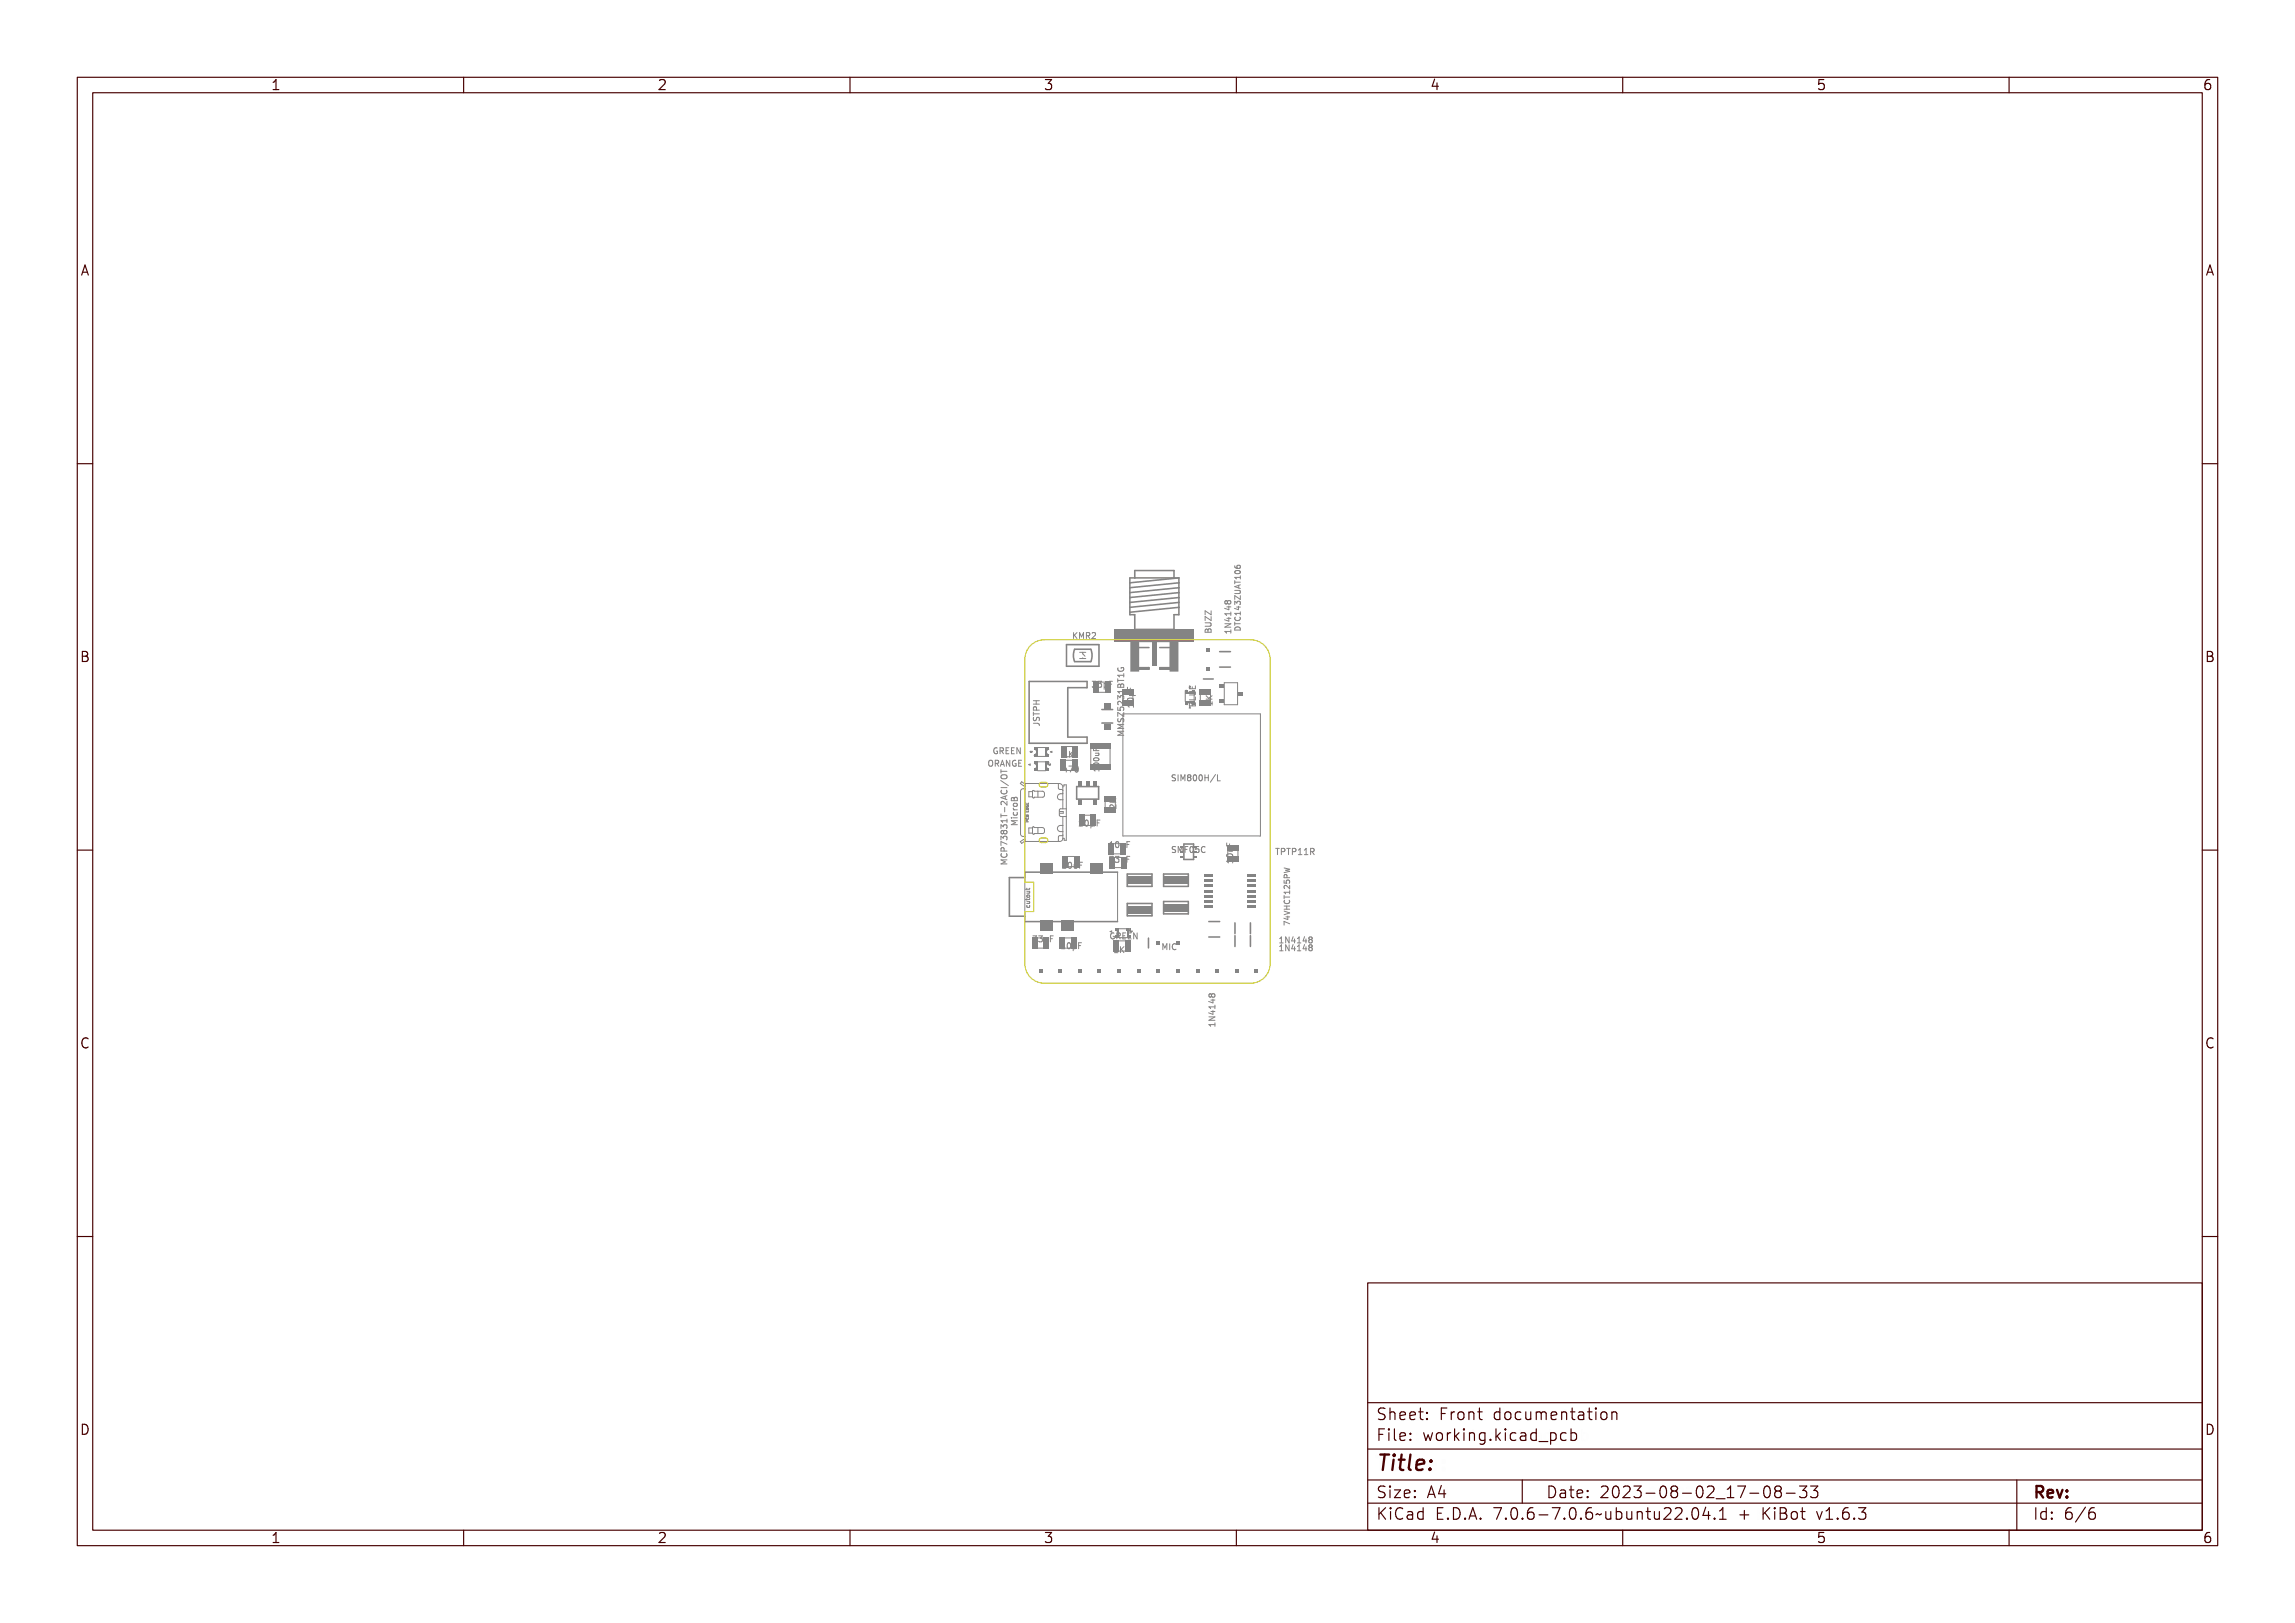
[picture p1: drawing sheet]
<svg xmlns="http://www.w3.org/2000/svg" width="297mm" height="210mm" viewBox="0 0 297 210" stroke-linecap="round" stroke-linejoin="round" font-family="sans-serif">
<defs><g id="words">
<text font-size="2.7" fill="#480000" x="178" y="190.3">Title:</text>
<g font-size="2" fill="#480000">
<text x="178" y="183.7">Sheet: Front documentation</text>
<text x="178" y="186.5">File: working.kicad_pcb</text>
<text x="178" y="193.9">Size: A4</text>
<text x="178" y="196.6">KiCad E.D.A. 7.0.6-7.0.6~ubuntu22.04.1 + KiBot v1.6.3</text>
<text x="200" y="193.9">Date: 2023-08-02_17-08-33</text>
<text x="263" y="196.6">Id: 6/6</text>
<text x="263" y="193.9">Rev:</text>
</g>
<g font-size="1.7" fill="#480000">
<text x="35" y="11.7">1</text>
<text x="85" y="11.7">2</text>
<text x="135" y="11.7">3</text>
<text x="185" y="11.7">4</text>
<text x="235" y="11.7">5</text>
<text x="285" y="11.7">6</text>
<text x="10.5" y="35.7">A</text>
<text x="285.5" y="35.7">A</text>
<text x="10.5" y="85.6">B</text>
<text x="285.5" y="85.6">B</text>
<text x="10.5" y="135.7">C</text>
<text x="285.5" y="135.7">C</text>
<text x="10.5" y="185.6">D</text>
<text x="285.5" y="185.6">D</text>
<text x="35" y="199.7">1</text>
<text x="85" y="199.7">2</text>
<text x="135" y="199.7">3</text>
<text x="185" y="199.7">4</text>
<text x="235" y="199.7">5</text>
<text x="285" y="199.7">6</text>
</g>
<text font-size="1.1" fill="#848484" x="165" y="110.6">TPTP11R</text>
<g font-size="1" fill="#848484">
<text x="138.7" y="82.7">KMR2</text>
<text x="156.8" y="82" transform="rotate(-90 156.8 82)">BUZZ</text>
<text x="159.3" y="82.1" transform="rotate(-90 159.3 82.1)">1N4148</text>
<text x="141.6" y="89">33pF</text>
<text x="134.5" y="94" transform="rotate(-90 134.5 94)">JSTPH</text>
<text x="145.5" y="95.4" transform="rotate(-90 145.5 95.4)">MMSZ5231BT1G</text>
<text x="146.7" y="91.7" transform="rotate(-90 146.7 91.7)">10pF</text>
<text x="154.7" y="91.5" transform="rotate(-90 154.7 91.5)">BLUE</text>
<text x="156.9" y="91.4" transform="rotate(-90 156.9 91.4)">1K</text>
<text x="128.6" y="99.2">ORANGE</text>
<text x="129.1" y="97.6">GREEN</text>
<text x="137.5" y="99.9">470</text>
<text x="137.5" y="98">1K</text>
<text x="151.5" y="101.1">SIM800H/L</text>
<text x="139.5" y="106.9">10µF</text>
<text x="130.3" y="110.1" transform="rotate(-90 130.3 110.1)">MCP73831T-2ACI/OT</text>
<text x="137.3" y="112.4">10uF</text>
<text x="143.8" y="111.6">33pF</text>
<text x="143.8" y="109.7">10pF</text>
<text x="152.4" y="110.3">SMF05C</text>
<text x="159.6" y="111.4" transform="rotate(-90 159.6 111.4)">10uF</text>
<text x="133.9" y="121.9">33pF</text>
<text x="137.2" y="122.8">10pF</text>
<text x="143.5" y="121.5">GREEN</text>
<text x="144.1" y="123.3">1K</text>
<text x="150.3" y="122.9">MIC</text>
<text x="165.4" y="123.1">1N4148</text>
<text x="165.4" y="122">1N4148</text>
<text x="157.3" y="132.2" transform="rotate(-90 157.3 132.2)">1N4148</text>
</g>
<g font-size=".3" fill="#848484">
<text x="153.9" y="89.1">C</text>
<text x="153.9" y="91.7">A</text>
</g>
</g></defs>
<g fill="none" stroke="#848484" stroke-width=".13">
<path d="M156 79.6l.7 .4v-.4h.1v.5l-.7-.4v.4h-.1zM156.7 79v.6l-.7-.6v.6M158.6 79.8h.6v-.1h.1v.4h-.1v-.2h-.5v.2h-.1zM158.6 79.1h.5v-.1v.1h.2v.1h-.2v.4h-.1l-.4-.3zM158.6 78.5h.2l.1 .1a.22 .22 0 0 1 .3-.1 .22 .22 0 0 1 0 .3 .22 .22 0 0 1-.3 0 .21 .21 0 0 1-.3 0 .21 .21 0 0 1 0-.3zM158.7 79.2h.4v.3zM158.8 78v.1M158.8 77.9l-.1-.2-.1 .1-.1 .3M158.8 77.9l.2-.2 .2 .1v.3M158.8 77.9v.1M158.8 78l.1 .1M159.8 73.2v.2l.2 .1h.4l.1-.1-.1-.2h-.3v.2l.1 .1"/>
<path d="M159.8 75.1v.4M159.8 78.2v-.4l.3 .2v-.2h.3l.1 .1-.1 .3M159.8 76.4h.6l.1 .1-.1 .3h-.6M159.8 75.3h.7M159.8 73.9a.35 .35 0 0 1 .4-.1 .35 .35 0 0 1 .3 .3 .35 .35 0 0 1-.4 .2 .35 .35 0 0 1-.3-.4zM159.8 79.7h.7v-.2v.4v-.1h-.6l.1 .1h-.1zM159.8 79h.5l.1-.1v.1h.1v.1h-.1v.3h-.1l-.5-.3zM159.8 77.8l.7 .3v-.3v.4l-.6-.3v.3h-.1zM159.8 77.2h.5a.23 .23 0 0 1 .3 .2 .23 .23 0 0 1-.3 .3h-.5v-.1h.5a.14 .14 0 0 0 .2-.2 .13 .13 0 0 0-.2-.1h-.5zM159.8 76.8l.7-.2v.1h-.1v.3h.1v.1l-.7-.2zM159.8 76h.1v.2h.6v.1h-.6v.2h-.1zM159.8 75.6h.7v-.1v.4v-.2h-.6l.1 .2h-.1z"/>
<path d="M159.9 74.4a.21 .21 0 0 0 0 .2 .21 .21 0 0 0 .3 .1 .23 .23 0 0 1 0-.4 .23 .23 0 0 1 .4 .2 .23 .23 0 0 1-.2 .3 .33 .33 0 0 1-.4 0 .33 .33 0 0 1-.1-.4zM159.9 79.9a.32 .32 0 0 0 .3 .4 .32 .32 0 0 0 .2-.4M159.9 78.4h.2l.1 .1a.22 .22 0 0 1 .3 0 .22 .22 0 0 1-.1 .3h.1a.16 .16 0 0 0 0-.2 .16 .16 0 0 0-.2-.1 .16 .16 0 0 0-.1 .2l-.1-.1a.14 .14 0 0 0-.2-.1 .14 .14 0 0 0 0 .2v.1zM159.9 75.1a.32 .32 0 0 1 .6 .1 .32 .32 0 0 1-.6-.1zM159.9 76.9l.4-.1v.2zM159.9 75l.5-.1a.21 .21 0 0 1 .2 .2 .21 .21 0 0 1-.2 .2l-.2 .1a.28 .28 0 0 1-.4-.3zM159.9 79.1h.4v.2zM160 78.5h.5M160.3 78.4v.5l-.5-.2M160.3 75.7v.4M160.5 77.1v.5l-.7-.5v.5M160.5 74.5v.4"/>
<path d="M160.5 79.2v.4M160.5 79.4h-.7l.2 .2M160.5 75.7l-.7 .2 .7 .3M160.5 74.7h-.7l.2 .2M128.4 98.4h-.1a.26 .26 0 0 0-.4 .2v.3a.26 .26 0 0 0 .2 .2 .26 .26 0 0 0 .3 0M128.8 98.5a.23 .23 0 0 1 .2-.1 .23 .23 0 0 1 .2 .2v.2a.3 .3 0 0 1-.3 .4l-.2-.2zM128.9 96.8a.42 .42 0 0 0-.3 .3 .42 .42 0 0 0 .3 .4M128.9 98.5a.31 .31 0 0 1 .2 .3 .31 .31 0 0 1-.2 .3l-.1-.3zM129.3 96.9l.2-.1h.2v.2l-.1-.1a.29 .29 0 0 0-.3 .3 .29 .29 0 0 0 .3 .3v-.2h-.1v-.1h.2v.3a.34 .34 0 0 1-.5 0 .34 .34 0 0 1 0-.5zM129.3 98.4h.2a.21 .21 0 0 1 .3 .2 .21 .21 0 0 1-.2 .2l.3 .4h-.1l-.3-.3h-.1v.3h-.1zM129.4 98.5h.1a.14 .14 0 0 1 .2 .1 .14 .14 0 0 1-.2 .2h-.1zM129.6 99.5h.1v.2h.6v.2h-.6v.2h-.1z"/>
<path d="M129.8 96.8h.2a.21 .21 0 0 1 .3 .2 .21 .21 0 0 1-.2 .2l.3 .4h-.1l-.3-.4h-.1v.4h-.1zM129.9 96.9h.1a.14 .14 0 0 1 .2 .1 .14 .14 0 0 1-.2 .2h-.1zM130.1 98.4h.2l.2 .8h-.1l-.1-.2h-.2l-.1 .2h-.1zM130.2 98.5l.1 .4h-.2zM130.5 96.8h.4v.1h-.3v.2h.3v.1h-.3v.3h.3v.1h-.4zM130.6 98.4h.1l.3 .6v-.6h.1v.8h-.2l-.2-.6v.6h-.1zM131.1 96.8h.5v.1h-.4v.2h.3v.1h-.3v.3h.4v.1h-.5zM131.3 98.5l.2-.1 .2 .1v.1l-.1-.1a.29 .29 0 0 0-.3 .3 .29 .29 0 0 0 .3 .3v-.2h-.1v-.1h.2v.3a.34 .34 0 0 1-.5 0 .34 .34 0 0 1 0-.5zM131.7 96.8h.1l.3 .6v-.6h.1v.8h-.1l-.3-.7v.7h-.1zM131.8 98.4h.5v.1h-.3v.2h.3v.1h-.3v.3h.3v.1h-.5zM133.2 98.9h.2v.1zM133.2 99l.1-.1z"/>
<path d="M133.3 98.9v.1M133.3 97.3h.2M133.3 97.2v.1M133.3 97.2h.1M133.4 98.9h-.3l.3 .1M133.4 97.2l.1 .1 .1-.1a.11 .11 0 0 1-.1 .2 .11 .11 0 0 1-.1-.2zM133.5 97.3h.1M133.5 97.2h.1M133.6 97.2v.1M133.6 97.3h-.1M133.8 93.5h.5a.22 .22 0 0 1 .2 .2 .22 .22 0 0 1-.1 .3 .17 .17 0 0 0 .1-.2 .17 .17 0 0 0-.2-.2h-.4v.2h-.1zM133.8 92.2h.1v.2h.6v.1h-.6v.3h-.1z"/>
<path d="M133.8 91h.7v.1h-.3v.3h.3v.1h-.7v-.1h.3v-.3h-.3zM133.8 92.9h.1a.15 .15 0 0 0 0 .3 .14 .14 0 0 0 .2-.1 .24 .24 0 0 1 .2-.3 .24 .24 0 0 1 .3 .2 .24 .24 0 0 1-.2 .3 .18 .18 0 0 0 .1-.2 .18 .18 0 0 0-.3-.1 .25 .25 0 0 1-.3 .3 .25 .25 0 0 1-.1-.4zM133.8 91.6h.3l.1 .3h.3v.2h-.7zM133.9 91.7h.2l.1 .2h-.3zM135.7 98.9l.2 .1M135.7 98.9h.1M135.7 98.8v.1M135.8 98.9l.1 .1v-.1a.11 .11 0 0 1 0 .1 .11 .11 0 0 1-.1-.1zM135.9 99h.1M135.9 98.8l.1 .1M136 98.9h.1M136 98.9l-.1 .1"/>
<path d="M136 97.3l.2-.1v.2zM136 97.3h.1zM136.1 97.2v.1M136.2 97.2l-.3 .1 .3 .1M137.8 99.2h.1v.5h.1l-.1 .2h-.1v-.2h-.3zM137.8 99.3v.4h-.2zM138.1 99.2h.5l-.2 .7h-.2l.3-.6h-.4zM138.8 81.9h.1v.3l.3-.3h.1l-.3 .3 .3 .5h-.1l-.2-.4-.1 .4h-.1zM138.8 99.3a.22 .22 0 0 1 .4 0l.1 .3a.31 .31 0 0 1-.3 .3 .45 .45 0 0 1-.2-.6zM138.9 99.3a.31 .31 0 0 1 .3 .3 .31 .31 0 0 1-.3 .2v-.2zM139.4 81.9h.1l.2 .4 .1-.4h.1v.8h-.1v-.7l-.1 .4h-.1l-.1-.4v.7h-.1zM140 81.9h.2a.21 .21 0 0 1 .3 .1 .21 .21 0 0 1-.1 .3l.2 .4h-.1l-.3-.4h-.1v.4h-.1z"/>
<path d="M140.1 82h.1a.14 .14 0 0 1 .2 .1 .14 .14 0 0 1-.1 .2h-.2zM140.7 81.9a.27 .27 0 0 1 .4 .1 .27 .27 0 0 1-.2 .4l-.1 .2h.3v.1h-.4l.2-.4a.19 .19 0 0 0 .1-.3 .19 .19 0 0 0-.3 0zM141.4 81.9h.3l.1 .2-.5 .5h.5M141.5 96.8v.3h.7M141.6 98.2a.34 .34 0 0 1 .3-.2 .34 .34 0 0 1 .3 .4 .34 .34 0 0 1-.4 .1 .34 .34 0 0 1-.2-.3zM141.6 98.8a.34 .34 0 0 1 .3-.1 .34 .34 0 0 1 .3 .3 .34 .34 0 0 1-.4 .2 .34 .34 0 0 1-.2-.4zM141.6 99.1h.6v-.2v.4v-.2h-.6l.1 .2h-.1zM141.6 96.7v.3h.2v-.3h.1v.3h.3v.1h-.6zM141.6 98.4h.5l.1 .1a.33 .33 0 0 1-.3 .3 .33 .33 0 0 1-.3-.3zM141.6 97.9l.5-.1 .1 .1a.33 .33 0 0 1-.3 .3 .33 .33 0 0 1-.3-.3zM141.6 98.5a.3 .3 0 0 1 .6 .1 .31 .31 0 0 1-.6-.1zM141.6 98a.3 .3 0 0 1 .6 .1 .31 .31 0 0 1-.6-.1z"/>
<path d="M141.7 88.2a.23 .23 0 0 1 .3 0 .23 .23 0 0 1 0 .4 .23 .23 0 0 1 .1 .3 .23 .23 0 0 1-.4-.1 .18 .18 0 0 0 .2 .1 .18 .18 0 0 0 .1-.2 .18 .18 0 0 0-.2-.1v-.1a.15 .15 0 0 0 .2 0 .15 .15 0 0 0 0-.2 .15 .15 0 0 0-.2 0zM141.7 97.3h.5a.16 .16 0 0 1 0 .2 .16 .16 0 0 1-.1 .1h-.4h.4l.1-.1-.1-.1-.4-.1zM141.7 97.5h.5M141.8 96.9v.2M142.1 97.5l.1 .2-.5 .1M142.2 99.4v.4M142.2 99.6h-.7l.2 .2M142.3 88.2a.23 .23 0 0 1 .4 0 .23 .23 0 0 1-.1 .4 .23 .23 0 0 1 .1 .3 .23 .23 0 0 1-.4-.1 .18 .18 0 0 0 .2 .1 .18 .18 0 0 0 .1-.2 .18 .18 0 0 0-.2-.1v-.1a.15 .15 0 0 0 .2 0 .15 .15 0 0 0 0-.2 .15 .15 0 0 0-.2 0zM143 88.4v.1a.22 .22 0 0 1 .3-.1 .22 .22 0 0 1 .1 .3l-.1 .3-.3-.1v.3zM143.1 88.5a.19 .19 0 0 1 .2 .2 .19 .19 0 0 1-.2 .1zM143.6 88.2h.4v.1h-.3v.2h.3v.1h-.3v.4h-.1zM144.7 86.4a.35 .35 0 0 0 .3 .5 .35 .35 0 0 0 .4-.5h-.3v.1"/>
<path d="M144.7 94.8h.8v.1h-.7l.4 .1v.1l-.4 .1h.7v.1h-.8v-.1l.4-.2-.4-.1zM144.7 94.2h.8h-.7l.4 .2v.1l-.4 .1h.7v.1h-.8v-.2l.4-.1-.4-.1zM144.7 92.9l.7 .4v-.4h.1v.5l-.7-.4v.4h-.1zM144.7 92.4h.1v.3h.2a.28 .28 0 0 1 .3-.4 .28 .28 0 0 1 .1 .5h-.1a.2 .2 0 0 0 .1-.3 .2 .2 0 0 0-.3 0 .2 .2 0 0 0 0 .3h-.4zM144.7 90.6h.7v-.2h.1v.5h-.1v-.2h-.6v.2h-.1zM144.7 89.1h.1v.3h.7v.1h-.7v.2h-.1zM144.7 88.7h.7v-.1h.1v.4h-.1v-.2h-.6v.2h-.1zM144.7 93.6h.1a.15 .15 0 0 0 0 .3 .14 .14 0 0 0 .2-.1 .24 .24 0 0 1 .2-.2 .24 .24 0 0 1 .3 .1 .24 .24 0 0 1-.2 .3 .18 .18 0 0 0 .1-.2 .18 .18 0 0 0-.3-.1 .25 .25 0 0 1-.3 .3 .25 .25 0 0 1-.1-.4zM144.7 88h.1v.1a.29 .29 0 0 0 .3 .3 .29 .29 0 0 0 .3-.4h-.2v.1h-.1v-.2h.3a.34 .34 0 0 1 0 .5 .34 .34 0 0 1-.5 0l-.2-.1zM144.7 91.8a.48 .48 0 0 1 .7 .2v-.3h.1v.5l-.4-.3a.19 .19 0 0 0-.3 0 .19 .19 0 0 0 0 .3l-.1-.2zM144.7 91.2l.2-.1 .2 .1a.23 .23 0 0 1 .3 0 .23 .23 0 0 1-.1 .3 .18 .18 0 0 0 .1-.2 .18 .18 0 0 0-.2-.1 .18 .18 0 0 0-.1 .2h-.1a.15 .15 0 0 0 0-.2 .15 .15 0 0 0-.2 .1 .15 .15 0 0 0 0 .2h-.1zM144.8 89.9l.2-.1 .1 .1a.21 .21 0 0 1 .2-.1 .21 .21 0 0 1 .2 .3v.2h-.8z"/>
<path d="M144.8 90h.2v.2h-.2zM145.1 89.9h.2l.1 .3h-.3zM145.4 87.2v.4M145.4 87.4h-.7l.2 .2M146 91.3h.6v-.2h.1v.4h-.1v-.1h-.5v.2h-.1zM146 89.3v.3h.3v-.3h.1v.3h.3v.1h-.7zM146 90.6l.3-.1a.31 .31 0 0 1 .4 .2 .44 .44 0 0 1-.4 .3 .44 .44 0 0 1-.4-.3zM146 90.7a.34 .34 0 0 1 .6 .1 .34 .34 0 0 1-.6-.1zM146.2 89.9a.27 .27 0 0 1 .4 0 .27 .27 0 0 1 .1 .3l.2 .1h-.8zM146.3 90l.3 .1a.19 .19 0 0 1-.2 .2 .19 .19 0 0 1-.1-.3zM154 90.7h.6v-.4h.1v.5h-.7zM154 89.7h.4a.25 .25 0 0 1 .3 .3 .25 .25 0 0 1-.3 .2h-.4v-.1h.5a.14 .14 0 0 0 .2-.1 .14 .14 0 0 0-.2-.2h-.5z"/>
<path d="M154 89.1h.1v.4h.2v-.4h.1v.4h.2v-.4h.1v.5h-.7zM154 91.1l.2-.1 .1 .1a.21 .21 0 0 1 .3-.1 .21 .21 0 0 1 .1 .2v.3h-.7zM154.1 91.1h.2v.3h-.2zM154.4 91.1h.2v.3h-.2zM154.7 88.7v.4M156 80.8h.5a.25 .25 0 0 1 .3 .3 .25 .25 0 0 1-.3 .2h-.5v-.1h.5a.14 .14 0 0 0 .2-.1 .14 .14 0 0 0-.2-.2h-.5zM156 80.2l.7 .4v-.4h.1v.5l-.7-.4v.4h-.1zM156.1 81.5h.2l.1 .1a.21 .21 0 0 1 .2-.1 .21 .21 0 0 1 .2 .2v.2h-.8zM156.1 81.6h.2v.2h-.2zM156.4 81.6h.2l.1 .2h-.3zM158.6 81.7h.6v-.2h.1v.5h-.1v-.2h-.5v.2h-.1zM158.6 80.9h.7v.2l-.6 .2h.6v.1h-.7v-.1l.6-.3h-.6z"/>
<path d="M158.6 80.4h.5v-.1v.1h.2v.1h-.2v.3h-.1l-.4-.3zM158.7 80.5h.4v.2zM159.8 80.5v.4M159.8 80.7h.7M159.8 81.3a.38 .38 0 0 1 .5-.2 .38 .38 0 0 1 .2 .4h-.7zM159.8 80.6h.1v.2h.6v.1h-.6v.3h-.1zM159.9 80.1h.1a.25 .25 0 0 0 .2 .3 .25 .25 0 0 0 .2-.3h.1a.34 .34 0 0 1-.3 .4 .34 .34 0 0 1-.3-.4zM159.9 81.3h.1a.35 .35 0 0 1 .4 0 .35 .35 0 0 1 .1 .4h-.7zM160 81.4h.3l.2 .2h-.6zM129.6 109.5h.7v.1h-.6l.4 .1v.1l-.4 .1h.6v.1h-.7v-.1l.4-.1-.4-.2zM129.6 107.7l.7 .2v.1l-.6-.2v.3h-.1zM129.6 105.3h.7v-.1v.4v-.2h-.6v.2h-.1z"/>
<path d="M129.6 104.5h.1v.2h.6v.1h-.6v.3h-.1zM129.6 102.9l.7-.3v.1l-.2 .1v.3h.2v.1l-.7-.2zM129.6 101.5h.1v.1h.6v-.1v.4v-.2h-.6v.2h-.1zM129.6 100.8l.8 .4v.1l-.8-.4zM129.6 110.5a.34 .34 0 0 0 .3 .4 .34 .34 0 0 0 .3-.4M129.6 108.9h.1v.1a.28 .28 0 0 0 .3 .3 .28 .28 0 0 0 .2-.4h.1a.35 .35 0 0 1-.1 .4 .35 .35 0 0 1-.4 .1l-.2-.2zM129.6 102.1h.1a.28 .28 0 0 0 .3 .4 .28 .28 0 0 0 .2-.4h.1a.35 .35 0 0 1-.1 .4 .35 .35 0 0 1-.4 0l-.2-.1zM129.6 106.5l.2-.1 .1 .2a.22 .22 0 0 1 .4-.1 .22 .22 0 0 1 0 .3 .22 .22 0 0 1-.4-.1 .21 .21 0 0 1-.3 .1 .21 .21 0 0 1 0-.3zM129.6 107.1h.2l.1 .1a.23 .23 0 0 1 .4-.1 .23 .23 0 0 1-.1 .4 .18 .18 0 0 0 .1-.2 .18 .18 0 0 0-.2-.1 .18 .18 0 0 0-.1 .2h-.1a.15 .15 0 0 0-.1-.2 .15 .15 0 0 0-.2 0 .15 .15 0 0 0 .1 .2l-.1 .1zM129.6 105.9l.2-.1 .1 .2a.23 .23 0 0 1 .4-.1 .23 .23 0 0 1-.1 .4 .18 .18 0 0 0 .1-.3 .18 .18 0 0 0-.2-.1 .18 .18 0 0 0-.1 .2h-.1a.15 .15 0 0 0-.1-.2 .15 .15 0 0 0-.2 .1 .15 .15 0 0 0 .1 .2h-.1zM129.6 103.4a.48 .48 0 0 1 .7 .3v-.4v.5l-.3-.3a.19 .19 0 0 0-.3 0 .19 .19 0 0 0 0 .3h-.1v-.2zM129.7 108.3h.2l.1 .3h.3v.1h-.7z"/>
<path d="M129.7 100.2h.3a.3 .3 0 0 1 .4 .2 .43 .43 0 0 1-.4 .3 .43 .43 0 0 1-.4-.3zM129.7 102.9l.4-.1v.2zM129.7 100.4a.34 .34 0 0 1 .6 .1 .33 .33 0 0 1-.4 .1 .33 .33 0 0 1-.2-.2zM129.7 108.4h.2l.1 .2h-.3zM130 104h.1v.3h-.1zM130.3 111.3h-.8l.6 .2-.6 .3h.8M130.9 105.8h.1M130.9 105.7h.1v.1h-.1zM130.9 103.3l.2-.1 .1 .1 .1-.1h.2l.2 .1v.3h-.8zM130.9 106.1h.8v.1h-.7l.4 .2v.1l-.4 .1h.7v.1h-.8v-.2l.4-.1-.4-.1zM131 103.1h.2l.1 .1a.21 .21 0 0 1 .2-.2 .21 .21 0 0 1 .2 .3v.2h-.8zM131 103.2h.2v.2h-.2z"/>
<path d="M131.1 105.7h.5v-.1h.1v.4h-.1v-.2h-.4l-.1 .2zM131.1 105.8h.6M131.1 104.6l.2 .2M131.1 104.8h.6M131.1 104.3h.1a.19 .19 0 0 0 0 .2 .19 .19 0 0 0 .2 .1h.3v.1h-.6v-.1h.1l-.1-.1zM131.1 104.9h.1a.2 .2 0 0 0 .1 .3 .2 .2 0 0 0 .2 0 .2 .2 0 0 0 .1-.3h.1a.29 .29 0 0 1-.3 .5 .29 .29 0 0 1-.3-.5zM131.2 105.1l-.1 .2 .2 .2 .3-.1v-.3M131.2 104l.3-.1 .2 .3-.2 .1h-.2l-.2-.1zM131.2 103.8l.4 .1a.19 .19 0 0 1-.2 .2 .19 .19 0 0 1-.2-.3zM131.2 103.3v.3M131.4 103.2h.2v.2h-.3zM131.7 106.2h-.8l.5 .2-.5 .3h.8"/>
<path d="M132.8 103.9v.2h.3v-.2M132.8 104.9v.2h.3v-.2M132.8 104.2a.15 .15 0 0 0 .1 .2 .15 .15 0 0 0 .2-.2l-.1 .1M132.8 104.6a.18 .18 0 0 1 .2 0 .18 .18 0 0 1 .1 .1h-.3zM132.8 105.5v.2h.3v-.2h-.2M132.8 104.9v.1h.1v-.1l.1 .1h.1v-.1v.2h-.3zM132.8 104.1v.1h.1v-.1l.1 .1h.1v-.1v.2h-.3zM132.8 105.8a.15 .15 0 0 0 .1 .2 .15 .15 0 0 0 .2-.2M132.8 105.5h.1M132.8 105.7a.12 .12 0 0 0 .1 .2 .14 .14 0 0 0 .2-.2 .15 .15 0 0 1-.2 .2 .15 .15 0 0 1-.1-.2zM132.8 104.3a.12 .12 0 0 0 .1 .2 .12 .12 0 0 0 .2-.1h-.2v-.1h.2a.16 .16 0 0 1-.1 .3 .18 .18 0 0 1-.2-.3zM132.8 106h.1l.1 .1 .1 .1h-.3z"/>
<path d="M132.8 105.5l.3-.1v.2h-.3zM132.8 104.6h.3v.2h-.3zM132.8 105.5l.1 .1h-.1zM132.8 106l.1 .1h-.1zM132.8 104.7h.2l.1 .1h-.3zM132.9 114.9v.2M132.9 116.3v.2M132.9 116.7h.4M132.9 115.3h.4M132.9 117.1v.2l.1 .1h.2v-.3M132.9 116.7h.4v.1a.13 .13 0 0 1 0 .1 .13 .13 0 0 1-.1 .1h-.3l.4-.1zM132.9 116.3l.1 .1h.2l.1-.1v.1l-.3 .1-.1 .1v-.1h-.1l.1-.1z"/>
<path d="M132.9 115.4h.4a.13 .13 0 0 1 0 .2 .13 .13 0 0 1-.1 .1h-.3l.4-.2zM132.9 114.9l.1 .2h.2l.1-.2v.2h-.3l-.1 .2v-.2h-.1h.1zM132.9 104v.1M132.9 104.9v.2M132.9 105.5v.2M132.9 115.8h.3v.3h-.3zM132.9 106.3v-.1h-.1v.1h.3M132.9 117.2h.1a.15 .15 0 0 0 0 .2 .15 .15 0 0 0 .2 0 .15 .15 0 0 0 0-.2 .2 .2 0 0 1 0 .3 .2 .2 0 0 1-.3 0 .2 .2 0 0 1 0-.3zM133 105.5h.1v.1h-.1zM133.2 115.3v.2l-.3 .1M133.2 116.7v.2h-.3M133.3 114.9l-.1 .2h-.5"/>
<path d="M133.3 116.3l-.1 .1h-.5M137.5 111.7l.2-.1v.7h.2v.1h-.4v-.1h.1v-.6l-.1 .1zM138.1 111.7a.22 .22 0 0 1 .3 0l.1 .3a.31 .31 0 0 1-.2 .4 .45 .45 0 0 1-.2-.7zM138.2 111.7a.31 .31 0 0 1 .2 .3 .31 .31 0 0 1-.2 .3l-.1-.3zM138.7 111.8h.1v.4l.1 .1 .1-.1v-.4h.1v.6l-.1-.1a.18 .18 0 0 1-.2 .1 .18 .18 0 0 1-.1-.2zM139.3 111.6h.5v.1h-.4v.2h.3v.1h-.3v.4h-.1zM139.6 106.2h.3v.6h.1v.1h-.4v-.1h.2v-.5h-.2zM140.2 106.2a.22 .22 0 0 1 .4 0l.1 .3a.31 .31 0 0 1-.3 .4 .45 .45 0 0 1-.2-.7zM140.4 106.2a.31 .31 0 0 1 .2 .3 .31 .31 0 0 1-.2 .3l-.1-.3zM140.8 106.3h.1v.5h.1h.2v-.5h.1v.5v.1l-.4-.1v.3h-.1zM141.5 106.2h.4h-.3v.3h.3v.1h-.3v.3h-.1zM142 106.1h.4"/>
<path d="M143.6 103.8h.8M143.6 103.4l.5 .4M143.7 103.5l.3 .3 .4-.3v.1l-.3 .3 .3 .1v.1h-.7v-.1h.3l-.3-.4zM143.7 104.3a.48 .48 0 0 1 .7 .3v-.4v.5l-.3-.3a.18 .18 0 0 0-.3 0 .18 .18 0 0 0 0 .3h-.1v-.2zM143.9 110.9a.23 .23 0 0 1 .4 0 .23 .23 0 0 1-.1 .3 .23 .23 0 0 1 .1 .4 .23 .23 0 0 1-.4-.1 .18 .18 0 0 0 .2 .1 .18 .18 0 0 0 .2-.2 .18 .18 0 0 0-.3-.1v-.1a.15 .15 0 0 0 .2-.1 .15 .15 0 0 0 0-.2 .15 .15 0 0 0-.2 .1zM144 109h.2v.6h.2v.1h-.4v-.1h.1v-.6l-.1 .1zM144.4 104.1v.5l-.5-.5-.3 .2 .1 .3M144.4 103.4l-.4 .3M144.6 110.9a.23 .23 0 0 1 .3 0 .23 .23 0 0 1 0 .3 .23 .23 0 0 1 0 .4 .23 .23 0 0 1-.4-.1 .18 .18 0 0 0 .3 .1 .18 .18 0 0 0 .1-.2 .18 .18 0 0 0-.2-.1v-.1a.15 .15 0 0 0 .2-.1 .15 .15 0 0 0-.1-.2 .15 .15 0 0 0-.2 .1zM144.6 109a.22 .22 0 0 1 .4 0v.3a.31 .31 0 0 1-.2 .4 .45 .45 0 0 1-.2-.7zM144.7 109a.31 .31 0 0 1 .2 .3 .31 .31 0 0 1-.2 .3l-.1-.3zM145.2 111l.1 .1a.22 .22 0 0 1 .3 0 .22 .22 0 0 1 .1 .2l-.2 .3-.2-.1v.3h-.1z"/>
<path d="M145.2 109.1l.1 .1a.22 .22 0 0 1 .3 0 .22 .22 0 0 1 .1 .2l-.2 .3-.2-.1v.3h-.1zM145.3 111.2l.1-.1a.19 .19 0 0 1 .2 .2 .19 .19 0 0 1-.3 .2zM145.3 109.3l.1-.1a.19 .19 0 0 1 .2 .2 .19 .19 0 0 1-.3 .2zM145.8 110.9h.5h-.4v.3h.3v.1h-.3v.3h-.1zM145.8 109h.5h-.4v.3h.3v.1h-.3v.3h-.1zM151.6 100.4l.3-.1h.1v.1a.15 .15 0 0 0-.3 0 .15 .15 0 0 0 .1 .2 .24 .24 0 0 1 .3 .2 .24 .24 0 0 1-.2 .3 .24 .24 0 0 1-.3-.2 .18 .18 0 0 0 .2 .1 .18 .18 0 0 0 .1-.2 .24 .24 0 0 1-.3-.2 .24 .24 0 0 1 0-.2zM152.1 110.2l-.4 .1M152.1 109.6l-.3-.1-.1 .2 .1 .2 .3 .1M152.2 100.3h.5v.1h-.2v.6h.2v.1h-.5v-.1h.2v-.6h-.2zM152.5 109.6h.2h.2l-.1 .1a.14 .14 0 0 0-.2 0 .14 .14 0 0 0 .1 .2 .24 .24 0 0 1 .2 .2 .24 .24 0 0 1-.2 .3 .24 .24 0 0 1-.2-.2 .18 .18 0 0 0 .2 .1 .18 .18 0 0 0 .1-.3 .24 .24 0 0 1-.3-.1 .24 .24 0 0 1 0-.3zM152.8 100.3h.1l.2 .4 .1-.4h.1v.8h-.1v-.7l-.1 .4h-.1l-.1-.4v.7h-.1zM153.1 109.6h.1l.1 .4 .1-.4h.2v.7h-.1v-.6l-.1 .4h-.1l-.2-.4v.6z"/>
<path d="M153.5 100.3a.21 .21 0 0 1 .4 0 .21 .21 0 0 1-.1 .4 .22 .22 0 0 1 .1 .3 .22 .22 0 0 1-.4 0 .22 .22 0 0 1 .1-.3l-.1-.1zM153.7 109.6h.5v.1h-.4v.2h.4v.1h-.4v.3h-.1zM154.1 100.4a.22 .22 0 0 1 .4 0l.1 .3a.31 .31 0 0 1-.3 .4 .45 .45 0 0 1-.2-.7zM154.3 100.4a.31 .31 0 0 1 .2 .3 .31 .31 0 0 1-.2 .3l-.1-.3zM154.4 109.7a.22 .22 0 0 1 .3 0l.1 .3a.31 .31 0 0 1-.2 .4 .45 .45 0 0 1-.2-.7zM154.5 109.7a.31 .31 0 0 1 .2 .3 .31 .31 0 0 1-.2 .3l-.1-.3zM154.8 100.4a.22 .22 0 0 1 .3 0l.1 .3a.31 .31 0 0 1-.3 .4 .45 .45 0 0 1-.1-.7zM154.9 100.4a.31 .31 0 0 1 .2 .3 .31 .31 0 0 1-.2 .3l-.1-.3zM155 109.6h.4v.1h-.3v.2a.28 .28 0 0 1 .3 .3 .28 .28 0 0 1-.5 .1v-.1a.2 .2 0 0 0 .3 .1 .2 .2 0 0 0 .1-.3 .2 .2 0 0 0-.3 0zM155.3 100.3h.1v.3h.3v-.3h.1v.8h-.1v-.4h-.3v.4h-.1zM155.6 109.7l.3-.1h.1v.1a.28 .28 0 0 0-.4 .3 .28 .28 0 0 0 .4 .2v.1a.35 .35 0 0 1-.4-.1 .35 .35 0 0 1 0-.4zM156.3 100.3h.1l-.4 .9h-.1z"/>
<path d="M156.6 100.3h.1v.7h.4v.1h-.5zM157.6 100.3v.7h.3M158.8 111h.7v-.1h.1v.4h-.1v-.2h-.6v.2h-.1zM158.8 109h.1v.3h.2v-.3h.1v.3h.4v.1h-.8zM158.9 110.3h.3a.31 .31 0 0 1 .4 .2 .44 .44 0 0 1-.4 .2 .44 .44 0 0 1-.4-.2zM158.9 110.4a.34 .34 0 0 1 .6 .2 .34 .34 0 0 1-.6-.2zM159 109.7h.6l-.1 .1a.18 .18 0 0 1 .1 .2 .18 .18 0 0 1-.3 .1h-.3v-.1h.5l-.1-.2h-.4zM165 109.8h.6v.1h-.2v.7h-.1v-.7h-.3zM165.8 109.8h.2a.26 .26 0 0 1 .3 .4 .26 .26 0 0 1-.4 .1v.3h-.1zM165.9 109.9h.1a.15 .15 0 0 1 .2 .2 .15 .15 0 0 1-.2 .1h-.1zM166.2 113.9v.4h.3v-.4h.3l.1 .1-.1 .3M166.2 115.9v.4"/>
<path d="M166.2 117.9l.7 .2-.7 .3M166.2 117.6h.7M166.2 117.2h.7M166.2 116.1h.7M166.2 112.3l.7 .2-.5 .1 .5 .1-.7 .2M166.2 119.4l.7 .2v.1l-.6-.2v.3h-.1zM166.2 118.8h.5h.1h.1v.1h-.1v.3h-.1l-.5-.2zM166.2 118.2l.7 .2v.1l-.7 .2v-.1l.7-.2-.7-.1zM166.2 117.6h.7v.1h-.3v.3h.3v.1h-.7v-.1h.3v-.3h-.3zM166.2 116.4h.1v.2h.6v.1h-.6v.3h-.1zM166.2 116h.7v-.1v.4v-.2h-.6v.2zM166.2 114.8h.1v.3h.2a.23 .23 0 0 1 .1-.3 .23 .23 0 0 1 .3 .1 .23 .23 0 0 1-.1 .3 .19 .19 0 0 0 .1-.3 .19 .19 0 0 0-.3 0 .19 .19 0 0 0 0 .3h-.4z"/>
<path d="M166.2 113.5l.7 .1v.1l-.4 .1 .4 .1v.1l-.7 .1v-.1l.6-.1h-.4v-.1l.4-.1-.6-.1zM166.2 116.5a.32 .32 0 0 0 .3 .4 .32 .32 0 0 0 .3-.4M166.3 117.1a.25 .25 0 0 0 .3 .3 .25 .25 0 0 0 .2-.3h.1a.34 .34 0 0 1-.3 .4 .34 .34 0 0 1-.3-.4zM166.3 115.4h.2l.4 .3v-.4v.5l-.3-.3a.17 .17 0 0 0-.3 0 .17 .17 0 0 0 .1 .2h-.2zM166.3 114.2h.2l.1 .3h.3v.1h-.7zM166.3 118.9h.4v.3zM166.3 109.8h.6v.1h-.2v.7h-.1v-.7h-.3zM166.3 114.3h.2l.1 .2h-.3zM166.4 118.6h.5M166.5 117.2v.4M166.6 113.6l-.1-.4h-.3v.4h.7M166.7 118.5v.5l-.6-.2"/>
<path d="M166.9 114.6v.4l-.5-.4-.2 .1v.3M166.9 119.5l-.7-.3v.5M166.9 115.2v.5M166.9 115.5h-.7l.2 .2M167.1 109.8h.2a.26 .26 0 0 1 .3 .4 .26 .26 0 0 1-.4 .1v.3h-.1zM167.2 109.9h.1a.15 .15 0 0 1 .2 .2 .15 .15 0 0 1-.2 .1h-.1zM167.7 109.9l.3-.1v.7h.2v.1h-.4v-.1h.1v-.6l-.2 .1zM168.4 109.9l.3-.1v.7h.1v.1h-.4v-.1h.2v-.6l-.2 .1zM169 109.8h.2a.22 .22 0 0 1 .3 .2 .22 .22 0 0 1-.2 .2l.3 .4h-.2l-.2-.3h-.1v.3h-.1zM169.1 109.9h.1a.14 .14 0 0 1 .2 .2 .14 .14 0 0 1-.2 .1h-.1zM169.8 110.2l.3 .4M169.9 109.8l.2 .1-.2 .3"/>
<path d="M134 121.2a.23 .23 0 0 1 .4 0 .23 .23 0 0 1-.1 .3 .23 .23 0 0 1 .1 .4 .23 .23 0 0 1-.4-.1 .18 .18 0 0 0 .2 .1 .18 .18 0 0 0 .2-.2 .18 .18 0 0 0-.3-.2 .15 .15 0 0 0 .2-.1 .15 .15 0 0 0 0-.2 .15 .15 0 0 0-.2 0zM134.3 122.7h.7M134.7 121.2a.23 .23 0 0 1 .3 0 .23 .23 0 0 1 0 .3 .23 .23 0 0 1 0 .4 .23 .23 0 0 1-.4-.1 .18 .18 0 0 0 .3 .1 .18 .18 0 0 0 .1-.2 .18 .18 0 0 0-.2-.2 .15 .15 0 0 0 .2-.1 .15 .15 0 0 0-.1-.2 .15 .15 0 0 0-.2 0zM135.3 121.3l.1 .1a.22 .22 0 0 1 .3 0 .22 .22 0 0 1 .1 .2l-.2 .3-.2-.1v.3h-.1zM135.4 121.5l.1-.1a.19 .19 0 0 1 .2 .2 .19 .19 0 0 1-.3 .2zM135.9 121.1h.5v.1h-.4v.3h.3h-.3v.4h-.1zM137.3 122.1l.3-.1v.7h.1v.1h-.4v-.1h.2v-.6l-.2 .1zM137.9 122.1a.22 .22 0 0 1 .4 0l.1 .3a.31 .31 0 0 1-.3 .4 .45 .45 0 0 1-.2-.7zM138.1 122.1a.31 .31 0 0 1 .2 .3 .31 .31 0 0 1-.2 .3l-.1-.3zM138.5 122.2l.1 .1a.22 .22 0 0 1 .3-.1 .22 .22 0 0 1 .1 .3l-.1 .3-.3-.1v.3h-.1zM138.7 122.3a.19 .19 0 0 1 .2 .2 .19 .19 0 0 1-.2 .2zM139.2 122h.4v.1h-.3v.2h.3v.1h-.3v.4h-.1z"/>
<path d="M143.7 120.9l.2-.2 .2 .1v.1h-.1a.29 .29 0 0 0-.3 .2 .29 .29 0 0 0 .3 .3v-.2h-.1v-.1h.2v.4a.34 .34 0 0 1-.5-.1 .34 .34 0 0 1 0-.4zM144.2 120.8h.3a.21 .21 0 0 1 .2 .1 .21 .21 0 0 1-.1 .3l.2 .3h-.1l-.3-.3h-.1v.3h-.1zM144.3 120.8h.2a.14 .14 0 0 1 .1 .2 .14 .14 0 0 1-.1 .1h-.2zM144.9 120.8h.4v.1h-.3v.2h.3v.1h-.3v.2h.4v.1h-.5zM145.5 120.8h.5v.1h-.4v.2h.4v.1h-.4v.2h.4v.1h-.5zM146.1 120.8h.1l.3 .6v-.6h.1v.7h-.1l-.3-.6v.6h-.1zM146.7 120.7l.5 .8v-.8M150.3 122.2h.2l.1 .3 .1-.3h.2v.7h-.1v-.7l-.2 .4h-.1l-.1-.4v.7h-.1zM151 122.2h.4h-.1v.6h.1v.1h-.4v-.1h.2v-.6h-.2zM151.7 122.2l.2-.1 .2 .1v.1l-.1-.1a.28 .28 0 0 0-.3 .4 .28 .28 0 0 0 .4 .2v.1a.35 .35 0 0 1-.5-.1 .35 .35 0 0 1 0-.4zM156.5 131.8h.7v-.2h.1v.4h-.1v-.1h-.6v.1h-.1zM156.5 131h.8v.1l-.7 .3h.7v.1h-.8v-.2l.6-.2h-.6z"/>
<path d="M156.5 130.4h.5l.1-.1v.1h.2v.1h-.2v.4h-.1l-.5-.3zM156.5 129.9h.7v-.2h.1v.4h-.1v-.1h-.6v.2h-.1zM156.5 129.2h.5l.1-.1v.1h.2v.1h-.2v.3h-.1l-.5-.3zM156.5 128.6l.2-.1 .2 .1a.22 .22 0 0 1 .3 0 .22 .22 0 0 1 0 .3 .22 .22 0 0 1-.3-.1 .21 .21 0 0 1-.4 .1 .21 .21 0 0 1 0-.3zM156.6 130.5h.4v.3zM156.6 129.3h.4v.2zM157.2 132.4v.4M157.2 132.6h-.8l.3 .2M165.6 122.3h.2v.7h.2v.1h-.4v-.1h.1v-.6h-.1zM165.6 121.3h.2v.7h.2h-.4h.1v-.6h-.1zM166.1 122.3h.2l.2 .6v-.6h.1v.8h-.1l-.3-.7v.7h-.1zM166.1 121.3h.2l.2 .6v-.6h.1v.7h-.1l-.3-.6v.6h-.1z"/>
<path d="M167 122.3h.2v.5h.1l-.1 .3h-.2v-.2h-.3zM167 121.3h.2v.5h.1l-.1 .2h-.2v-.1h-.3zM167 122.4v.4h-.2zM167 121.4v.4h-.2zM167.4 122.3h.3v.7h.2v.1h-.5v-.1h.2v-.6h-.2zM167.4 121.3h.3v.7h.2h-.5h.2v-.6h-.2zM168.3 122.3h.1v.5h.1l-.1 .3h-.1v-.2h-.3zM168.3 121.3h.1v.5h.1l-.1 .2h-.1v-.1h-.3zM168.3 122.4v.4h-.2zM168.3 121.4v.4h-.2zM168.7 122.3a.21 .21 0 0 1 .3 0 .21 .21 0 0 1 0 .4 .22 .22 0 0 1 0 .3 .22 .22 0 0 1-.3 0 .22 .22 0 0 1 .1-.3l-.2-.2zM168.7 121.3a.21 .21 0 0 1 .3 0 .21 .21 0 0 1 0 .3 .22 .22 0 0 1 0 .4 .22 .22 0 0 1-.3 0 .22 .22 0 0 1 .1-.4l-.2-.1z"/>
<path d="M169.5 122.5v.1M169.5 122.3h.3v.1l-.1 .2M169.5 121.3h.3v.1l-.1 .2M169.5 121.5v.1M169.5 122.6h.2M169.5 122.6h.1M169.5 121.6h.2M169.5 121.6h.1M169.7 121.6l.1 .1v.2l-.3 .1M169.7 122.6l.1 .1v.3h-.3"/>
<circle cx="158.8" cy="78.7" r=".13"/>
<circle cx="159.1" cy="78.7" r=".15"/>
<circle cx="160.2" cy="75.1" r=".06"/>
<circle cx="160.3" cy="74.5" r=".16"/>
<circle cx="139" cy="99.6" r=".07"/>
<circle cx="141.9" cy="98" r=".06"/>
<circle cx="141.9" cy="98.6" r=".06"/>
<circle cx="146.3" cy="90.8" r=".07"/>
<circle cx="129.8" cy="106.7" r=".13"/>
<circle cx="130.1" cy="106.6" r=".15"/>
<circle cx="131.4" cy="103.9" r=".28"/>
<circle cx="133.1" cy="116" r=".15"/>
<circle cx="133.1" cy="116" r=".21"/>
<circle cx="138.3" cy="112" r=".07"/>
<circle cx="140.4" cy="106.5" r=".07"/>
<circle cx="144.8" cy="109.3" r=".07"/>
<circle cx="153.7" cy="100.5" r=".13"/>
<circle cx="153.7" cy="100.9" r=".15"/>
<circle cx="154.3" cy="100.7" r=".07"/>
<circle cx="154.6" cy="110" r=".07"/>
<circle cx="154.9" cy="100.7" r=".07"/>
<circle cx="159.2" cy="110.5" r=".07"/>
<circle cx="138.1" cy="122.4" r=".07"/>
<circle cx="156.7" cy="128.7" r=".13"/>
<circle cx="157" cy="128.7" r=".15"/>
<circle cx="168.9" cy="121.5" r=".13"/>
<circle cx="168.9" cy="122.5" r=".13"/>
<circle cx="168.9" cy="121.8" r=".15"/>
<circle cx="168.9" cy="122.8" r=".15"/>
</g>
<g fill="#848484">
<path d="M135 121.3h.8v1.4h-.8z" fill-rule="evenodd"/>
<path d="M133.6 121.3h.7v1.4h-.7z" fill-rule="evenodd"/>
</g>
<path d="M133.2 88.2h7.5v.8h-2.5v6.4h2.5v.8h-7.5z" fill="none" stroke="#848484" stroke-width=".2"/>
<g fill="none" stroke="#848484" stroke-width=".13">
<path d="M144.8 120.2h1.5"/>
<circle cx="146.2" cy="120.3" r=".1"/>
</g>
<g fill="#848484">
<path d="M146.3 120.1v.4z" fill-rule="evenodd"/>
<path d="M144.3 120.1h.5v.4h-.5z" fill-rule="evenodd"/>
<path d="M145.8 120.2h.3v.3h-.3z" fill-rule="evenodd"/>
</g>
<path d="M158.4 88.3h1.8v2.9h-1.8z" fill="none" stroke="#848484" stroke-width=".13"/>
<g fill="#848484">
<path d="M157.8 88.6h.6v.5h-.6z" fill-rule="evenodd"/>
<path d="M160.2 89.5h.6v.5h-.6z" fill-rule="evenodd"/>
<path d="M157.8 90.5h.6v.4h-.6z" fill-rule="evenodd"/>
</g>
<path d="M145.9 113.1h3.2v1.6h-3.2z" fill="none" stroke="#848484" stroke-width=".2"/>
<path d="M145.9 113.4h3.1v1h-3.1z" fill-rule="evenodd" fill="#848484"/>
<path d="M138 96.6h.7" fill="none" stroke="#848484" stroke-width=".13"/>
<g fill="#848484">
<path d="M137.3 96.5h.7v1.5h-.7z" fill-rule="evenodd"/>
<path d="M138.7 96.5h.8v1.5h-.8z" fill-rule="evenodd"/>
</g>
<path d="M144.3 112.3h.8" fill="none" stroke="#848484" stroke-width=".13"/>
<g fill="#848484">
<path d="M145 110.9h.8v1.4h-.8z" fill-rule="evenodd"/>
<path d="M143.6 110.9h.7v1.4h-.7z" fill-rule="evenodd"/>
<path d="M137.2 98.3h.8v1.5h-.8z" fill-rule="evenodd"/>
<path d="M138.7 98.3h.7v1.5h-.7z" fill-rule="evenodd"/>
</g>
<path d="M155.7 87.9h1.3" fill="none" stroke="#848484" stroke-width=".2"/>
<g fill="#848484">
<path d="M156.1 86.3h.5v.5h-.5z" fill-rule="evenodd"/>
<path d="M156.1 83.8h.5v.5h-.5z" fill-rule="evenodd"/>
</g>
<path d="M132.6 119.3h12M144.6 112.9h-12v.7h-2v5h2" fill="none" stroke="#848484" stroke-width=".2"/>
<path d="M132.6 113.6v5.7M144.6 112.9v6.4" fill="none" stroke="#848484" stroke-width=".13"/>
<g fill="#848484">
<path d="M134.6 111.7h1.6v1.4h-1.6z" fill-rule="evenodd"/>
<path d="M134.6 119.1h1.6v1.4h-1.6z" fill-rule="evenodd"/>
<path d="M137.3 119.1h1.6v1.4h-1.6z" fill-rule="evenodd"/>
<path d="M141.1 111.7h1.6v1.4h-1.6z" fill-rule="evenodd"/>
<path d="M155.9 113.2h1v.3h-1z" fill-rule="evenodd"/>
<path d="M161.4 113.2h1.1v.3h-1.1z" fill-rule="evenodd"/>
<path d="M155.9 113.8h1v.3h-1z" fill-rule="evenodd"/>
<path d="M161.4 113.8h1.1v.3h-1.1z" fill-rule="evenodd"/>
<path d="M155.9 114.5h1v.3h-1z" fill-rule="evenodd"/>
<path d="M161.4 114.5h1.1v.3h-1.1z" fill-rule="evenodd"/>
<path d="M155.9 115.1h1v.3h-1z" fill-rule="evenodd"/>
<path d="M161.4 115.1h1.1v.3h-1.1z" fill-rule="evenodd"/>
<path d="M155.9 115.8h1v.3h-1z" fill-rule="evenodd"/>
<path d="M161.4 115.8h1.1v.3h-1.1z" fill-rule="evenodd"/>
<path d="M155.9 116.4h1v.3h-1z" fill-rule="evenodd"/>
<path d="M161.4 116.4h1.1v.3h-1.1z" fill-rule="evenodd"/>
<path d="M155.9 117.1h1v.3h-1z" fill-rule="evenodd"/>
<path d="M161.4 117.1h1.1v.3h-1.1z" fill-rule="evenodd"/>
</g>
<path d="M138.2 110.8h.8" fill="none" stroke="#848484" stroke-width=".13"/>
<g fill="#848484">
<path d="M137.5 110.8h.8v1.4h-.8z" fill-rule="evenodd"/>
<path d="M139 110.8h.7v1.4h-.7z" fill-rule="evenodd"/>
</g>
<path d="M145.3 92.4h17.8v15.8h-17.8zM160.2 110.1v.7" fill="none" stroke="#848484" stroke-width=".13"/>
<g fill="#848484">
<path d="M158.8 109.4h1.5v.7h-1.5z" fill-rule="evenodd"/>
<path d="M158.8 110.8h1.5v.8h-1.5z" fill-rule="evenodd"/>
</g>
<path d="M150.6 116.6h3.2v1.6h-3.2z" fill="none" stroke="#848484" stroke-width=".2"/>
<path d="M150.6 117h3.1v.9h-3.1z" fill-rule="evenodd" fill="#848484"/>
<g fill="none" stroke="#848484" stroke-width=".13">
<path d="M133.9 98.8a.35 .35 0 0 1 .3 .4 .35 .35 0 0 1-.3 .3M134.3 99.7h1M134.3 98.6h1.4M135.7 98.8a.35 .35 0 0 0-.3 .4 .35 .35 0 0 0 .3 .3"/>
<circle cx="135.6" cy="98.7" r=".1"/>
</g>
<g fill="#848484">
<path d="M135.7 98.5h.1v.4h-.1z" fill-rule="evenodd"/>
<path d="M133.8 98.5h.5v.4h-.5z" fill-rule="evenodd"/>
<path d="M135.3 98.6h.2v.3h-.2z" fill-rule="evenodd"/>
<path d="M135.3 98.8h.2v.2h-.2z" fill-rule="evenodd"/>
<path d="M134 98.8h.3v.2h-.3z" fill-rule="evenodd"/>
<path d="M135.3 98.9h.2v.5h-.2z" fill-rule="evenodd"/>
<path d="M134.1 98.9h.2v.5h-.2z" fill-rule="evenodd"/>
<path d="M135.3 99.3h.2v.2h-.2z" fill-rule="evenodd"/>
<path d="M134 99.3h.3v.2h-.3z" fill-rule="evenodd"/>
<path d="M135.3 99.5h.5v.3h-.5z" fill-rule="evenodd"/>
<path d="M133.8 99.5h.5v.3h-.5z" fill-rule="evenodd"/>
</g>
<path d="M153.2 109.2h1.3v2h-1.3z" fill="none" stroke="#848484" stroke-width=".2"/>
<g fill="#848484">
<path d="M152.8 110.7h.3v.3h-.3z" fill-rule="evenodd"/>
<path d="M154.5 110.7h.4v.3h-.4z" fill-rule="evenodd"/>
</g>
<path d="M142.6 91.8h1.4M142.6 93.6h1.4" fill="none" stroke="#848484" stroke-width=".2"/>
<g fill="#848484">
<path d="M142.8 91h.9v.7h-.9z" fill-rule="evenodd"/>
<path d="M142.8 93.7h.9v.7h-.9z" fill-rule="evenodd"/>
</g>
<path d="M138 83.4h4.2v2.8h-4.2zM139.1 84h2.1a2.09 2.09 0 0 1 0 1.6h-2.1a2.09 2.09 0 0 1 0-1.6zM156.4 119.2h1.4M156.4 121.2h1.4" fill="none" stroke="#848484" stroke-width=".2"/>
<g fill="none" stroke="#848484" stroke-width=".13">
<path d="M133.9 97a.35 .35 0 0 1 .3 .3 .35 .35 0 0 1-.3 .4M133.9 97.9h1.4M134.3 96.7h1M135.7 97a.35 .35 0 0 0-.3 .3 .35 .35 0 0 0 .3 .4M139.7 84.4h.8M139.7 85.2h.8M140.1 84.4v.2l.3 .3M140.1 85.1v.1"/>
<circle cx="133.9" cy="97.8" r=".1"/>
</g>
<g fill="#848484">
<path d="M133.8 97.6h.1v.3h-.1z" fill-rule="evenodd"/>
<path d="M135.3 97.6h.5v.3h-.5z" fill-rule="evenodd"/>
<path d="M134 97.6h.3v.3h-.3z" fill-rule="evenodd"/>
<path d="M134 97.5h.3v.1h-.3z" fill-rule="evenodd"/>
<path d="M135.3 97.5h.2v.1h-.2z" fill-rule="evenodd"/>
<path d="M134.1 97.1h.2v.4h-.2z" fill-rule="evenodd"/>
<path d="M135.3 97.1h.2v.4h-.2z" fill-rule="evenodd"/>
<path d="M134 97h.3v.1h-.3z" fill-rule="evenodd"/>
<path d="M135.3 97h.2v.1h-.2z" fill-rule="evenodd"/>
<path d="M133.8 96.7h.5v.3h-.5z" fill-rule="evenodd"/>
<path d="M135.3 96.7h.5v.3h-.5z" fill-rule="evenodd"/>
</g>
<path d="M159.8 121.1v1.4M161.8 121.1v1.4" fill="none" stroke="#848484" stroke-width=".2"/>
<path d="M140.4 105.5h.7" fill="none" stroke="#848484" stroke-width=".13"/>
<g fill="#848484">
<path d="M139.7 105.4h.7v1.5h-.7z" fill-rule="evenodd"/>
<path d="M141.1 105.4h.8v1.5h-.8z" fill-rule="evenodd"/>
</g>
<path d="M157.8 84.3h1.4M157.8 86.3h1.4" fill="none" stroke="#848484" stroke-width=".2"/>
<g fill="#848484">
<path d="M145.2 90.6h1.5v.8h-1.5z" fill-rule="evenodd"/>
<path d="M145.2 89.2h1.5v.7h-1.5z" fill-rule="evenodd"/>
</g>
<path d="M159.8 119.4v1.4M161.8 119.4v1.4M148.6 121.4v1.3" fill="none" stroke="#848484" stroke-width=".2"/>
<g fill="#848484">
<path d="M149.6 121.8h.6v.5h-.6z" fill-rule="evenodd"/>
<path d="M152.2 121.8h.5v.5h-.5z" fill-rule="evenodd"/>
</g>
<path d="M141.2 96.9v2M143.6 96.9v2" fill="none" stroke="#848484" stroke-width=".13"/>
<g fill="#848484">
<path d="M141.1 96.2h2.6v.7h-2.6z" fill-rule="evenodd"/>
<path d="M141.1 98.8h2.6v.8h-2.6z" fill-rule="evenodd"/>
</g>
<path d="M139.3 101.8h2.9v1.6h-2.9z" fill="none" stroke="#848484" stroke-width=".2"/>
<g fill="#848484">
<path d="M141.5 103.4h.5v.7h-.5z" fill-rule="evenodd"/>
<path d="M141.5 101.1h.5v.6h-.5z" fill-rule="evenodd"/>
<path d="M140.5 101.1h.5v.6h-.5z" fill-rule="evenodd"/>
<path d="M139.6 103.4h.5v.7h-.5z" fill-rule="evenodd"/>
<path d="M139.6 101.1h.5v.6h-.5z" fill-rule="evenodd"/>
<path d="M162.3 125.5h.6v.5h-.6z" fill-rule="evenodd"/>
<path d="M159.8 125.5h.5v.5h-.5z" fill-rule="evenodd"/>
<path d="M157.3 125.5h.5v.5h-.5z" fill-rule="evenodd"/>
<path d="M154.7 125.5h.5v.5h-.5z" fill-rule="evenodd"/>
<path d="M152.2 125.5h.5v.5h-.5z" fill-rule="evenodd"/>
<path d="M149.6 125.5h.6v.5h-.6z" fill-rule="evenodd"/>
<path d="M147.1 125.5h.5v.5h-.5z" fill-rule="evenodd"/>
<path d="M144.6 125.5h.5v.5h-.5z" fill-rule="evenodd"/>
<path d="M142 125.5h.5v.5h-.5z" fill-rule="evenodd"/>
<path d="M139.5 125.5h.5v.5h-.5z" fill-rule="evenodd"/>
<path d="M136.9 125.5h.6v.5h-.6z" fill-rule="evenodd"/>
<path d="M134.4 125.5h.5v.5h-.5z" fill-rule="evenodd"/>
</g>
<path d="M155.3 89.9v.8" fill="none" stroke="#848484" stroke-width=".13"/>
<g fill="#848484">
<path d="M155.3 90.6h1.4v.8h-1.4z" fill-rule="evenodd"/>
<path d="M155.3 89.2h1.4v.7h-1.4z" fill-rule="evenodd"/>
<path d="M144.9 109.1h.8v1.5h-.8z" fill-rule="evenodd"/>
<path d="M143.5 109.1h.7v1.5h-.7z" fill-rule="evenodd"/>
</g>
<g fill="none" stroke="#848484" stroke-width=".2">
<path d="M146.2 74.8h6.4v4.7h-.7v1.9h-5v-1.9h-.7zM146.9 74.8v-1h5v1M152.6 74.8l-6.4 .6M152.6 75.4l-6.4 .6M152.6 76l-6.4 .7M152.6 76.7l-6.4 .6M152.6 77.3l-6.4 .7M152.6 78l-6.4 .6M152.6 78.6l-6.4 .6M147.4 86.5h1.3M148.7 83.8h-1.4v2.8h1.4v-.2h-1.4M150.1 83.8h1.4v2.8h-1.4v-.2h1.4"/>
<path d="M150.1 86.5h1.3"/>
</g>
<g fill="#848484">
<path d="M149.1 83h.6v3.2h-.6z" fill-rule="evenodd"/>
<path d="M144.2 81.4h10.3v1.7h-10.3z" fill-rule="evenodd"/>
<path d="M146.3 81.4h6.2v5.5h-1.1v-3.8h-4v3.8h-1.1z" fill-rule="evenodd"/>
<path d="M144.1 121.7h.8v1.4h-.8z" fill-rule="evenodd"/>
<path d="M145.6 121.7h.7v1.4h-.7z" fill-rule="evenodd"/>
</g>
<path d="M137.8 121.4h.8" fill="none" stroke="#848484" stroke-width=".13"/>
<g fill="#848484">
<path d="M137.1 121.3h.8v1.4h-.8z" fill-rule="evenodd"/>
<path d="M138.6 121.3h.7v1.4h-.7z" fill-rule="evenodd"/>
</g>
<path d="M142.3 89.6h.7" fill="none" stroke="#848484" stroke-width=".13"/>
<g fill="#848484">
<path d="M141.5 88.2h.8v1.4h-.8z" fill-rule="evenodd"/>
<path d="M143 88.2h.7v1.4h-.7z" fill-rule="evenodd"/>
</g>
<g fill="none" stroke="#848484" stroke-width=".13">
<path d="M153.4 89.3v1.5M153.6 91.2a.35 .35 0 0 1 .4-.3 .35 .35 0 0 1 .3 .3M153.6 89.3a.35 .35 0 0 0 .4 .3 .35 .35 0 0 0 .3-.3"/>
<circle cx="153.5" cy="89.4" r=".1"/>
</g>
<g fill="#848484">
<path d="M153.3 89.3h.4h-.4z" fill-rule="evenodd"/>
<path d="M153.3 90.8h.4v.5h-.4z" fill-rule="evenodd"/>
<path d="M153.4 89.5h.3v.3h-.3z" fill-rule="evenodd"/>
</g>
<path d="M150.6 113.1h3.2v1.6h-3.2z" fill="none" stroke="#848484" stroke-width=".2"/>
<path d="M150.6 113.4h3.1v1h-3.1z" fill-rule="evenodd" fill="#848484"/>
<g fill="none" stroke="#848484" stroke-width=".13">
<path d="M132.6 102.1a.42 .42 0 0 0-.5 .3v5.5l.1 .3h.4M132.6 101.5l-.4-.3-.2 .2 .5 .3h.1M132.6 108.8l-.4 .3-.2-.2 .4-.3h.2v.9M133.6 102.4h-.5v.7h.5l.2 .2v-.1h1.1a.43 .43 0 0 0 .1-.8h-1.2l-.1-.1-.1 .8M133.6 107.8l.1-.8 .1 .1h1.2a.45 .45 0 0 1-.1 .8h-1.1M133.6 107.1h-.5v.7h.5l.2 .2v-.1M133.8 107.9h.1M134.3 102.4v.7M134.3 107.1v.7M137 101.4v.6a.48 .48 0 0 0 .5 .2v.1M137.1 105h.5v.2h-.5M137.5 104.7v-2.8l-.2-.5h-4.7v7.5h4.5l.2-.1 .2-.3"/>
<path d="M137.5 102.6v.1a.41 .41 0 0 0-.6 .2 .41 .41 0 0 0 .3 .6h.3M137.5 106.8h-.3a.4 .4 0 0 0-.4 .4 .4 .4 0 0 0 .4 .4h.3M137.5 108.1l-.5 .1v.7M137.5 105.7v2.8M137.6 101.7h.1v-.1h.3v7.1h-.3v-.2h-.2M138 104.7h-.7l-.2 .1 .1 .8 .8 .1"/>
</g>
<path d="M145.9 116.9h3.2v1.6h-3.2z" fill="none" stroke="#848484" stroke-width=".2"/>
<path d="M145.9 117.2h3.1v1h-3.1z" fill-rule="evenodd" fill="#848484"/>
<path d="M143 103.7v.8M144.3 103.7v.8" fill="none" stroke="#848484" stroke-width=".13"/>
<g fill="#848484">
<path d="M142.9 104.5h1.5v.7h-1.5z" fill-rule="evenodd"/>
<path d="M142.9 103h1.5v.8h-1.5z" fill-rule="evenodd"/>
</g>
<path d="M133.6 83.3l1-.5h.6h26.6a2.54 2.54 0 0 1 2.6 2.5v39.4a2.54 2.54 0 0 1-2.6 2.5h-26.6a2.54 2.54 0 0 1-2.6-2.5v-6.7h1.2v-3.9h-1.2v-28.8a2.54 2.54 0 0 1 1-2zM134.6 101.3l.7-.1a.3 .3 0 0 1 .3 .3 .3 .3 0 0 1-.3 .3h-.6a.31 .31 0 0 1-.2-.2 .31 .31 0 0 1 .1-.3zM134.6 108.5l.7-.1a.3 .3 0 0 1 .3 .3 .3 .3 0 0 1-.3 .3h-.6a.31 .31 0 0 1-.2-.2 .31 .31 0 0 1 .1-.3z" fill="none" stroke="#c2c200" stroke-width=".13"/>
<g fill="none" stroke="#480000" stroke-width=".15">
<path d="M10 10h277v190h-277zM12 12h273v186h-273zM60 10v2M110 10v2M160 10v2M210 10v2M260 10v2M10 60h2M285 60h2M10 110h2M285 110h2M10 160h2"/>
<path d="M285 160h2M177 166h108v32h-108zM60 198v2M110 198v2M160 198v2M177 181.5h108M177 187.5h108M177 191.5h108M177 194.5h108M178.1 195.2h.2v.6l.6-.6h.3l-.6 .6 .6 .8h-.2l-.5-.7-.2 .2v.5h-.2zM178.2 185h.9v.2h-.7v.4h.6v.2h-.6v.7h-.2zM178.3 182.4l.5-.1h.2v.2a.34 .34 0 0 0-.4-.1 .34 .34 0 0 0-.2 .4 .62 .62 0 0 1 .6 .7 .71 .71 0 0 1-.8 .2v-.2a.4 .4 0 0 0 .4 .1 .4 .4 0 0 0 .3-.3l-.4-.2a.4 .4 0 0 1-.3-.3 .4 .4 0 0 1 .1-.4z"/>
<path d="M178.3 192.5l.5-.1h.2v.2a.34 .34 0 0 0-.4-.1 .34 .34 0 0 0-.2 .4 .62 .62 0 0 1 .6 .7 .71 .71 0 0 1-.8 .2v-.2a.4 .4 0 0 0 .4 .1 .4 .4 0 0 0 .3-.3l-.4-.2a.4 .4 0 0 1-.3-.3 .4 .4 0 0 1 .1-.4zM179.4 182.2h.2v.6a.35 .35 0 0 1 .4-.1 .35 .35 0 0 1 .2 .4v.6h-.2v-.8l-.2-.1a.28 .28 0 0 0-.2 .3v.6h-.2zM179.5 185.4h.4v.9h.4v.2h-.9v-.2h.3v-.8h-.2zM179.5 192.8h.4v.9h.4v.1h-.9v-.1h.3v-.8h-.2zM179.5 195.6h.4v.9h.4v.1h-.9v-.1h.3v-.8h-.2zM179.7 184.9h.2v.3h-.2zM179.7 192.3h.2v.3h-.2zM179.7 195.1h.2v.3h-.2zM180.6 184.9h.4v1.3l.1 .1h.3v.2a.4 .4 0 0 1-.5-.4v-1h-.3zM180.6 192.8h.8v.1l-.6 .8h.6v.1h-.8v-.1l.6-.8h-.6zM180.7 182.8a.49 .49 0 0 1 .6-.1 .49 .49 0 0 1 .2 .5h-.8a.42 .42 0 0 0 .3 .4 .42 .42 0 0 0 .4-.1v.2a.6 .6 0 0 1-.8-.1 .6 .6 0 0 1 .1-.8zM180.7 195.4l.3-.2h.2h.3v.2a.43 .43 0 0 0-.6 0 .43 .43 0 0 0-.2 .5 .43 .43 0 0 0 .2 .5 .43 .43 0 0 0 .6 0v.2a.62 .62 0 0 1-.7 0 .62 .62 0 0 1-.3-.7z"/>
<path d="M180.8 182.9l.2-.1a.27 .27 0 0 1 .3 .3h-.6zM181.8 195.6a.5 .5 0 0 1 .6-.1 .5 .5 0 0 1 .2 .5v.6h-.1v-.1a.38 .38 0 0 1-.5 .2 .38 .38 0 0 1-.2-.5 .38 .38 0 0 1 .4-.2h.3a.35 .35 0 0 0-.3-.4 .35 .35 0 0 0-.4 .2zM181.9 182.8a.49 .49 0 0 1 .6-.1 .49 .49 0 0 1 .2 .5h-.8a.42 .42 0 0 0 .3 .4 .42 .42 0 0 0 .5-.1v.2a.6 .6 0 0 1-.9-.1 .6 .6 0 0 1 .1-.8zM181.9 185.5a.49 .49 0 0 1 .6-.1 .49 .49 0 0 1 .2 .5h-.8a.42 .42 0 0 0 .3 .4 .42 .42 0 0 0 .5-.1v.2a.6 .6 0 0 1-.9-.1 .6 .6 0 0 1 .1-.8zM181.9 192.9a.49 .49 0 0 1 .6-.1 .49 .49 0 0 1 .2 .5h-.8a.42 .42 0 0 0 .3 .4 .42 .42 0 0 0 .5-.1v.2a.6 .6 0 0 1-.9-.1 .6 .6 0 0 1 .1-.8zM182 196.2l.5-.1a.31 .31 0 0 1-.2 .4 .31 .31 0 0 1-.4-.1zM182 182.9l.2-.1a.27 .27 0 0 1 .3 .3h-.6zM182 185.6l.2-.1a.27 .27 0 0 1 .3 .3h-.6zM182 193l.2-.1a.27 .27 0 0 1 .3 .3h-.6zM183 195.7l.4-.2 .2 .2v-.6h.2v1.5h-.2v-.1a.42 .42 0 0 1-.5 .1 .42 .42 0 0 1-.2-.5zM183.2 195.8a.23 .23 0 0 1 .4 0v.3a.33 .33 0 0 1-.2 .4 .48 .48 0 0 1-.2-.7zM183.2 182.3h.2v.4h.4v.1h-.4v.7l.1 .1h.3v.1a.41 .41 0 0 1-.6-.3v-.6h-.3v-.1h.3z"/>
<path d="M183.3 185.4h.2v.3h-.2zM183.3 186.2h.2v.3h-.2zM183.3 192.8h.2v.3h-.2zM183.3 193.6h.2v.2h-.2zM184.5 182.7h.2v.3h-.2zM184.5 183.5h.2v.2h-.2zM185.2 185.4h.2l.2 .8 .1-.5h.2l.2 .5 .1-.8h.2l-.2 1.1h-.2l-.2-.7-.2 .7h-.1zM185.4 195.2h.9v.2h-.7v.4h.6v.2h-.6v.5h.7v.1h-.9zM185.7 192.4h.2l.5 1.4h-.2l-.1-.3h-.5l-.1 .3h-.2zM185.8 192.6l.2 .7h-.4zM186.6 182.3h.9v.2h-.7v.4h.6v.2h-.6v.6h-.2zM186.7 185.5a.56 .56 0 0 1 .8 .2 .56 .56 0 0 1-.3 .7 .57 .57 0 0 1-.6-.2 .57 .57 0 0 1 .1-.7z"/>
<path d="M186.8 185.6a.26 .26 0 0 1 .3-.1 .26 .26 0 0 1 .2 .2v.2a.33 .33 0 0 1-.3 .4l-.2-.2zM186.9 196.4h.2v.2h-.2zM187.1 192.4h.2v.9h.2v.2h-.2v.3h-.2v-.3h-.6v-.2zM187.1 192.6v.7h-.4zM187.8 195.2a.76 .76 0 0 1 .9 .7 .76 .76 0 0 1-.9 .7zM188 195.4a.5 .5 0 0 1 .5 .2 .5 .5 0 0 1 0 .5 .39 .39 0 0 1-.5 .4zM188 182.7h.2v.2a.41 .41 0 0 1 .6-.2v.2a.37 .37 0 0 0-.5-.1 .37 .37 0 0 0-.1 .4v.5h-.2zM188 185.4h.2v.2a.41 .41 0 0 1 .6-.2v.2a.37 .37 0 0 0-.5-.1 .37 .37 0 0 0-.1 .4v.6h-.2zM189.1 184.9h.1v.9l.5-.4h.2l-.4 .4 .5 .7h-.2l-.4-.6-.2 .1v.5h-.1zM189.1 182.8a.56 .56 0 0 1 .8 .2 .56 .56 0 0 1-.3 .7 .57 .57 0 0 1-.6-.2 .57 .57 0 0 1 .1-.7zM189.2 182.9a.26 .26 0 0 1 .3-.1 .26 .26 0 0 1 .2 .2v.2a.33 .33 0 0 1-.3 .4l-.2-.2zM189.3 196.4h.3v.2h-.3z"/>
<path d="M190.2 182.7h.2v.1a.35 .35 0 0 1 .4-.1 .35 .35 0 0 1 .3 .4v.6h-.2v-.8l-.2-.1a.28 .28 0 0 0-.3 .3v.6h-.2zM190.3 185.4h.4v.9h.4v.2h-.9v-.2h.4v-.8h-.3zM190.5 195.2h.3l.4 1.4h-.2l-.1-.3h-.5l-.1 .3h-.2zM190.6 184.9h.1v.3h-.1zM190.6 195.4l.2 .7h-.4zM191.4 185.4h.2v.1a.35 .35 0 0 1 .4-.1 .35 .35 0 0 1 .3 .4v.7h-.2v-.9l-.2-.1a.28 .28 0 0 0-.3 .3v.7h-.2zM191.7 182.3h.1v.4h.4v.1h-.4v.7l.1 .1h.3v.1a.41 .41 0 0 1-.5-.3v-.6h-.3v-.1h.3zM191.7 196.4h.3v.2h-.3zM192.7 185.5l.3-.2 .3 .2v-.1h.2v1a.53 .53 0 0 1-.8 .4v-.2a.36 .36 0 0 0 .4 .1 .36 .36 0 0 0 .2-.4l-.2 .1a.51 .51 0 0 1-.5-.2 .51 .51 0 0 1 0-.5zM192.8 185.6a.25 .25 0 0 1 .3-.1 .25 .25 0 0 1 .2 .2v.2a.32 .32 0 0 1-.3 .4 .47 .47 0 0 1-.2-.7zM193.8 195.2h.9l-.5 1.4h-.2l.5-1.2h-.7zM193.9 182.8l.3-.2 .3 .2v-.6h.2v1.5h-.2v-.1a.42 .42 0 0 1-.6 .1 .42 .42 0 0 1-.1-.5z"/>
<path d="M194.1 182.8a.42 .42 0 0 1 .4 .4 .42 .42 0 0 1-.3 .4 .48 .48 0 0 1-.1-.8zM194.1 186.2h.3v.3h-.3zM195.1 184.9h.2v.9l.4-.4h.3l-.5 .4 .5 .7h-.2l-.4-.6-.1 .1v.5h-.2zM195.1 182.8a.56 .56 0 0 1 .8 .2 .56 .56 0 0 1-.3 .7 .57 .57 0 0 1-.6-.2 .57 .57 0 0 1 .1-.7zM195.2 182.9a.26 .26 0 0 1 .3-.1 .26 .26 0 0 1 .2 .2v.2a.33 .33 0 0 1-.3 .4l-.2-.2zM195.3 196.4h.3v.2h-.3zM196.3 185.4h.5v.9h.3v.2h-.9v-.2h.4v-.8h-.3zM196.3 195.4a.45 .45 0 0 1 .5-.2 .45 .45 0 0 1 .3 .5v.2a.51 .51 0 0 1-.2 .6 .51 .51 0 0 1-.6 0l-.1-.6zM196.4 182.8l.5-.2 .2 .1v.2a.4 .4 0 0 0-.6 0 .4 .4 0 0 0 0 .6 .4 .4 0 0 0 .6 0v.2a.58 .58 0 0 1-.8-.1 .58 .58 0 0 1 .1-.8zM196.5 195.4a.39 .39 0 0 1 .4 .5v.2a.29 .29 0 0 1-.3 .4 .29 .29 0 0 1-.2-.4v-.5zM196.6 184.9h.2v.3h-.2zM197 191.5v3"/>
<path d="M197.4 182.7h.2v.8l.2 .1a.28 .28 0 0 0 .3-.3v-.6h.2v1h-.2v-.1a.35 .35 0 0 1-.4 .2 .35 .35 0 0 1-.3-.5zM197.6 185.5l.5-.2 .2 .1v.2a.4 .4 0 0 0-.6 0 .4 .4 0 0 0 0 .6 .4 .4 0 0 0 .6 0v.2a.58 .58 0 0 1-.8-.1 .58 .58 0 0 1 .1-.8zM197.7 196.4h.3v.2h-.3zM198.6 182.7h.1a.21 .21 0 0 1 .2-.1 .21 .21 0 0 1 .2 .2l.2-.2 .1 .1a1.27 1.27 0 0 1 .2 1h-.2v-.8l-.1-.1-.2 .1v.8h-.1v-.8l-.2-.1-.1 .1v.8h-.1zM198.7 185.4a.5 .5 0 0 1 .5-.1 .5 .5 0 0 1 .3 .5v.7h-.2v-.2a.38 .38 0 0 1-.5 .2 .38 .38 0 0 1-.2-.5 .38 .38 0 0 1 .5-.2h.2a.35 .35 0 0 0-.3-.4 .35 .35 0 0 0-.3 .2zM198.7 195.4l.3-.2h.2h.2v.2a.43 .43 0 0 0-.5 0 .43 .43 0 0 0-.1 .5 .44 .44 0 0 1 .6-.1 .44 .44 0 0 1 .1 .6 .47 .47 0 0 1-.6 .3 .47 .47 0 0 1-.3-.5v-.5zM198.8 186l.5-.1a.31 .31 0 0 1-.1 .4 .31 .31 0 0 1-.4-.1zM198.9 195.9a.3 .3 0 0 1 .4 .3 .3 .3 0 0 1-.4 .2l-.1-.2zM199.9 185.5l.3-.2 .3 .2v-.6h.2v1.6h-.2v-.2a.42 .42 0 0 1-.5 .1 .42 .42 0 0 1-.2-.5zM199.9 182.8a.49 .49 0 0 1 .6-.1 .49 .49 0 0 1 .2 .5h-.7a.42 .42 0 0 0 .2 .4 .42 .42 0 0 0 .5-.1v.2a.6 .6 0 0 1-.8-.1 .6 .6 0 0 1 0-.8zM200 196h.5v.2h-.5zM200 185.6a.23 .23 0 0 1 .4 0l.1 .3a.33 .33 0 0 1-.3 .4 .48 .48 0 0 1-.2-.7z"/>
<path d="M200.1 182.9l.2-.1a.27 .27 0 0 1 .3 .3h-.6zM200.1 192.4a.76 .76 0 0 1 1 .7 .76 .76 0 0 1-1 .7zM200.3 192.6a.5 .5 0 0 1 .5 .2 .5 .5 0 0 1 .1 .5 .39 .39 0 0 1-.6 .4zM200.9 186.8h1.2v.1h-1.2zM201 195.2h.9l-.5 1.4h-.2l.5-1.2h-.7zM201.1 182.7h.1v.1a.35 .35 0 0 1 .5-.1 .35 .35 0 0 1 .2 .4v.6h-.2v-.8l-.2-.1a.28 .28 0 0 0-.3 .3v.6h-.1zM201.4 192.8a.5 .5 0 0 1 .6-.1 .5 .5 0 0 1 .2 .5v.6h-.1v-.1a.38 .38 0 0 1-.5 .2 .38 .38 0 0 1-.2-.5 .38 .38 0 0 1 .4-.2h.3a.35 .35 0 0 0-.3-.4 .35 .35 0 0 0-.4 .2zM201.6 193.4l.5-.1a.31 .31 0 0 1-.2 .4 .31 .31 0 0 1-.4-.1zM202.2 185.4h.2v.1a.42 .42 0 0 1 .6-.1 .42 .42 0 0 1 .1 .5 .42 .42 0 0 1-.1 .5 .42 .42 0 0 1-.6-.1v.6h-.2zM202.5 182.3h.2v.4h.4v.1h-.4v.7l.1 .1h.3v.1a.41 .41 0 0 1-.6-.3v-.6h-.3v-.1h.3zM202.5 185.6a.24 .24 0 0 1 .3-.1 .24 .24 0 0 1 .1 .2l.1 .2a.32 .32 0 0 1-.3 .4 .48 .48 0 0 1-.2-.7zM202.5 196.4h.3v.2h-.3z"/>
<path d="M202.8 192.4h.2v.4h.4v.1h-.4v.7l.1 .1h.3v.1a.41 .41 0 0 1-.6-.3v-.6h-.3v-.1h.3zM203.5 182.7a.5 .5 0 0 1 .5-.1 .5 .5 0 0 1 .3 .5v.6h-.2v-.1a.38 .38 0 0 1-.5 .2 .38 .38 0 0 1-.2-.5 .38 .38 0 0 1 .5-.2h.2a.35 .35 0 0 0-.2-.4 .35 .35 0 0 0-.4 .2zM203.5 195.4a.45 .45 0 0 1 .6-.2 .45 .45 0 0 1 .2 .5v.2a.51 .51 0 0 1-.1 .6 .51 .51 0 0 1-.7 0l-.1-.6zM203.6 185.5l.5-.2 .2 .1v.2a.4 .4 0 0 0-.5 0 .4 .4 0 0 0 0 .6 .4 .4 0 0 0 .5 0v.2a.58 .58 0 0 1-.8-.1 .58 .58 0 0 1 .1-.8zM203.7 183.3l.4-.1a.31 .31 0 0 1-.1 .4 .31 .31 0 0 1-.4-.1zM203.7 195.4a.39 .39 0 0 1 .4 .5v.2a.29 .29 0 0 1-.2 .4 .29 .29 0 0 1-.3-.4v-.5zM203.9 192.9a.49 .49 0 0 1 .6-.1 .49 .49 0 0 1 .2 .5h-.8a.42 .42 0 0 0 .3 .4 .42 .42 0 0 0 .5-.1v.2a.6 .6 0 0 1-.9-.1 .6 .6 0 0 1 .1-.8zM204 193l.2-.1a.27 .27 0 0 1 .3 .3h-.6zM204.7 184.9h.1v.6a.41 .41 0 0 1 .6-.1 .41 .41 0 0 1 .2 .5 .42 .42 0 0 1-.2 .5 .42 .42 0 0 1-.6-.1v.2h-.1zM204.9 182.3h.2v.4h.4v.1h-.4v.7l.1 .1h.3v.1a.41 .41 0 0 1-.6-.3v-.6h-.3v-.1h.3zM204.9 185.6a.24 .24 0 0 1 .3-.1 .24 .24 0 0 1 .2 .2v.2a.32 .32 0 0 1-.3 .4 .48 .48 0 0 1-.2-.7zM204.9 196.4h.3v.2h-.3z"/>
<path d="M205.3 192.8h.2v.3h-.2zM205.3 193.6h.2v.2h-.2zM205.9 182.7h.5v.9h.3v.1h-.9v-.1h.4v-.8h-.3zM205.9 195.4l.3-.2h.2h.2v.2a.43 .43 0 0 0-.5 0 .43 .43 0 0 0-.1 .5 .44 .44 0 0 1 .6-.1 .44 .44 0 0 1 .1 .6 .47 .47 0 0 1-.5 .3 .47 .47 0 0 1-.4-.5v-.5zM206.1 195.9a.3 .3 0 0 1 .5 .3 .3 .3 0 0 1-.5 .2l-.1-.2zM206.2 182.2h.2v.3h-.2zM207 196l.3-.1 .5 .1 .2-.1a.32 .32 0 0 1-.5 .2h-.3l-.2 .1zM207.1 182.8a.56 .56 0 0 1 .8 .2 .56 .56 0 0 1-.2 .7 .57 .57 0 0 1-.7-.2 .57 .57 0 0 1 .1-.7zM207.3 182.9a.26 .26 0 0 1 .2-.1 .26 .26 0 0 1 .2 .2l.1 .2a.33 .33 0 0 1-.3 .4l-.3-.2zM207.4 192.5a.5 .5 0 0 1 .7 0 .5 .5 0 0 1-.1 .7l-.4 .5h.7v.1h-.9v-.1l.2-.3a.72 .72 0 0 0 .4-.8l-.3-.1-.3 .2zM208.3 182.7h.1v.1a.35 .35 0 0 1 .5-.1 .35 .35 0 0 1 .2 .4v.6h-.2v-.8l-.2-.1a.28 .28 0 0 0-.3 .3v.6h-.1zM208.3 195.6h.1l.1 .8 .2 .1a.28 .28 0 0 0 .2-.3v-.6h.2v1h-.2v-.1a.35 .35 0 0 1-.4 .2 .35 .35 0 0 1-.2-.5z"/>
<path d="M208.7 192.6a.45 .45 0 0 1 .5-.2 .45 .45 0 0 1 .3 .5v.2a.51 .51 0 0 1-.2 .6 .51 .51 0 0 1-.6 0l-.1-.6zM208.9 192.6a.39 .39 0 0 1 .4 .5v.2a.29 .29 0 0 1-.3 .4 .29 .29 0 0 1-.2-.4v-.5zM209.5 195.1h.2v.6a.41 .41 0 0 1 .5-.1 .41 .41 0 0 1 .2 .5 .42 .42 0 0 1-.2 .5 .42 .42 0 0 1-.5-.1v.1h-.2zM209.7 195.8a.24 .24 0 0 1 .3-.1 .24 .24 0 0 1 .2 .2v.2a.32 .32 0 0 1-.3 .4 .48 .48 0 0 1-.2-.7zM209.8 192.5a.5 .5 0 0 1 .7 0 .5 .5 0 0 1-.1 .7l-.4 .5h.7v.1h-.9v-.1l.2-.3a.72 .72 0 0 0 .4-.8l-.3-.1-.3 .2zM210 198v2M210.7 195.6h.2v.8l.2 .1a.28 .28 0 0 0 .2-.3v-.6h.2v1h-.2v-.1a.35 .35 0 0 1-.4 .2 .35 .35 0 0 1-.2-.5zM211 192.4a.49 .49 0 0 1 .6 0 .49 .49 0 0 1 .2 .6l-.2 .1a.45 .45 0 0 1 .2 .6 .45 .45 0 0 1-.6 .2l-.2-.1v-.2a.37 .37 0 0 0 .5 .1 .37 .37 0 0 0 .1-.5h-.4v-.2a.28 .28 0 0 0 .4-.1 .28 .28 0 0 0 0-.3 .28 .28 0 0 0-.4 0h-.2zM211.9 195.6h.2v.1a.35 .35 0 0 1 .4-.1 .35 .35 0 0 1 .2 .4v.6h-.2v-.8l-.2-.1a.28 .28 0 0 0-.2 .3v.6h-.2zM212.4 193.2h.5v.2h-.5zM213.3 195.2h.2v.4h.4v.1h-.4v.7l.1 .1h.3v.1a.41 .41 0 0 1-.6-.3v-.6h-.3v-.1h.3zM213.5 192.6a.45 .45 0 0 1 .5-.2 .45 .45 0 0 1 .3 .5v.2a.51 .51 0 0 1-.2 .6 .51 .51 0 0 1-.6 0l-.1-.6z"/>
<path d="M213.7 192.6a.39 .39 0 0 1 .4 .5v.2a.29 .29 0 0 1-.3 .4 .29 .29 0 0 1-.2-.4v-.5zM214.3 195.6h.2v.8l.2 .1a.28 .28 0 0 0 .2-.3v-.6h.2v1h-.2v-.1a.35 .35 0 0 1-.4 .2 .35 .35 0 0 1-.2-.5zM214.7 192.5a.41 .41 0 0 1 .6-.1 .41 .41 0 0 1 0 .6l-.1 .1a.43 .43 0 0 1 .3 .6 .43 .43 0 0 1-.7 .2 .41 .41 0 0 1-.2-.4 .41 .41 0 0 1 .3-.4l-.3-.2zM215.5 195.3a.5 .5 0 0 1 .7 0 .5 .5 0 0 1-.1 .7l-.4 .5h.6v.1h-.9v-.1l.3-.3a.72 .72 0 0 0 .3-.8l-.2-.1-.3 .2zM216 193.2h.5v.2h-.5zM216.7 195.3a.5 .5 0 0 1 .7 0 .5 .5 0 0 1-.1 .7l-.4 .5h.6v.1h-.9v-.1l.3-.3a.72 .72 0 0 0 .3-.8l-.2-.1-.3 .2zM217.1 192.6a.45 .45 0 0 1 .5-.2 .45 .45 0 0 1 .3 .5v.2a.51 .51 0 0 1-.2 .6 .51 .51 0 0 1-.6 0l-.1-.6zM217.3 192.6a.39 .39 0 0 1 .4 .5v.2a.29 .29 0 0 1-.3 .4 .29 .29 0 0 1-.2-.4v-.5zM218.2 196.4h.2v.2h-.2zM218.2 192.5a.5 .5 0 0 1 .8 0 .5 .5 0 0 1-.2 .7l-.4 .5h.7v.1h-.9v-.1l.2-.3a.72 .72 0 0 0 .4-.8l-.3-.1-.3 .2zM219.2 195.4a.45 .45 0 0 1 .5-.2 .45 .45 0 0 1 .3 .5v.2a.51 .51 0 0 1-.2 .6 .51 .51 0 0 1-.6 0l-.2-.6zM219.2 194.2h1.3v.1h-1.3z"/>
<path d="M219.4 195.4a.39 .39 0 0 1 .4 .5v.2a.29 .29 0 0 1-.3 .4 .29 .29 0 0 1-.3-.4l.1-.5zM220.7 192.5l.5-.1v1.3h.3v.1h-.8v-.1h.3v-1.1h-.3zM220.8 195.2h.2v.9h.2v.2h-.2v.3h-.2v-.3h-.6v-.2zM220.8 195.4v.7h-.4zM221.8 196.4h.2v.2h-.2zM221.8 192.4h.9l-.5 1.4h-.2l.5-1.2h-.7zM222.8 195.3l.5-.1v1.3h.3v.1h-.8v-.1h.3v-1.1h-.3zM223.2 193.2h.5v.2h-.5zM224.3 192.6a.45 .45 0 0 1 .5-.2 .45 .45 0 0 1 .3 .5v.2a.51 .51 0 0 1-.1 .6 .51 .51 0 0 1-.7 0l-.1-.6zM224.5 192.6a.39 .39 0 0 1 .4 .5v.2a.29 .29 0 0 1-.2 .4 .29 .29 0 0 1-.3-.4v-.5zM225.4 195.5h.2v.4h.4v.2h-.4v.4h-.2v-.4h-.4v-.2h.4zM225.5 192.5a.41 .41 0 0 1 .6-.1 .41 .41 0 0 1 .1 .6l-.2 .1a.43 .43 0 0 1 .3 .6 .43 .43 0 0 1-.6 .2 .41 .41 0 0 1-.3-.4 .41 .41 0 0 1 .3-.4l-.3-.2z"/>
<path d="M226.8 193.2h.5v.2h-.5zM227.5 195.2h.2v.6l.6-.6h.2l-.6 .6 .6 .8h-.2l-.5-.7-.1 .2v.5h-.2zM227.8 192.4a.49 .49 0 0 1 .6 0 .49 .49 0 0 1 .2 .6l-.2 .1a.45 .45 0 0 1 .3 .6 .45 .45 0 0 1-.7 .2l-.2-.1v-.2a.37 .37 0 0 0 .5 .1 .37 .37 0 0 0 .1-.5h-.3v-.2a.28 .28 0 0 0 .3-.1 .28 .28 0 0 0 0-.3 .28 .28 0 0 0-.4 0h-.2zM228.8 195.6h.4v.9h.4v.1h-.9v-.1h.4v-.8h-.3zM229.1 192.4a.49 .49 0 0 1 .5 0 .49 .49 0 0 1 .2 .6l-.2 .1a.45 .45 0 0 1 .3 .6 .45 .45 0 0 1-.7 .2l-.2-.1v-.2a.37 .37 0 0 0 .5 .1 .37 .37 0 0 0 .1-.5h-.3v-.2a.28 .28 0 0 0 .3-.1 .28 .28 0 0 0 0-.3 .28 .28 0 0 0-.4 0h-.1zM229.1 195.1h.1v.3h-.1zM229.9 195.2h.4a.35 .35 0 0 1 .5 .2 .35 .35 0 0 1-.3 .5 .41 .41 0 0 1 .3 .5 .41 .41 0 0 1-.5 .2h-.4zM230.1 196h.2a.27 .27 0 0 1 .3 .2 .27 .27 0 0 1-.3 .3h-.2zM230.1 195.4h.2a.23 .23 0 0 1 .3 .2 .23 .23 0 0 1-.3 .2h-.2zM231.2 193.2h1.1M231.2 195.7a.56 .56 0 0 1 .8 .2 .56 .56 0 0 1-.3 .7 .57 .57 0 0 1-.6-.2 .57 .57 0 0 1 .1-.7zM231.3 195.8a.26 .26 0 0 1 .3-.1 .26 .26 0 0 1 .2 .2v.2a.33 .33 0 0 1-.3 .4l-.2-.2z"/>
<path d="M232.6 195.2h.1v.4h.4v.1h-.4l.1 .7v.1h.3v.1a.41 .41 0 0 1-.5-.3v-.6h-.3v-.1h.3zM232.9 192.3h.9l-.5 .6a.41 .41 0 0 1 .5 .2v.4l-.1 .2-.6 .1-.2-.2M234.3 192.3h.9l-.5 .6a.41 .41 0 0 1 .5 .2v.4l-.1 .2-.6 .1-.2-.2M234.6 195.6h.2l.3 .9 .4-.9h.2l-.4 1h-.3zM236 195.3l.5-.1v1.3h.3v.1h-.8v-.1h.3v-1.1h-.3zM237.4 196.4h.3v.2h-.3zM238.4 195.4l.3-.2h.2h.2v.2a.43 .43 0 0 0-.5 0 .43 .43 0 0 0-.1 .5 .44 .44 0 0 1 .6-.1 .44 .44 0 0 1 .1 .6 .47 .47 0 0 1-.5 .3 .47 .47 0 0 1-.4-.5v-.5zM238.6 195.9a.3 .3 0 0 1 .4 .3 .3 .3 0 0 1-.4 .2l-.1-.2zM239.8 196.4h.3v.2h-.3zM240.7 195.2a.49 .49 0 0 1 .6 0 .49 .49 0 0 1 .2 .6l-.2 .1a.45 .45 0 0 1 .2 .6 .45 .45 0 0 1-.6 .2l-.2-.1v-.2a.37 .37 0 0 0 .5 .1 .37 .37 0 0 0 .1-.5l-.4-.1v-.1a.28 .28 0 0 0 .4-.1 .28 .28 0 0 0 0-.3 .28 .28 0 0 0-.4 0h-.2zM260 198v2M261 191.5v6.5"/>
<path d="M263.2 195.2h.8v.2h-.3v1.1h.3v.1h-.8v-.1h.3v-1.1h-.3zM264.4 195.7l.3-.2 .3 .2v-.6h.2v1.5h-.2v-.1a.42 .42 0 0 1-.5 .1 .42 .42 0 0 1-.2-.5zM264.6 195.8a.23 .23 0 0 1 .4 0v.3a.33 .33 0 0 1-.2 .4 .48 .48 0 0 1-.2-.7zM265.9 195.6h.2v.3h-.2zM265.9 196.4h.2v.2h-.2zM268.1 195.4l.2-.2h.3h.2v.2a.43 .43 0 0 0-.5 0 .43 .43 0 0 0-.2 .5 .44 .44 0 0 1 .7-.1 .44 .44 0 0 1 .1 .6 .47 .47 0 0 1-.6 .3 .47 .47 0 0 1-.3-.5v-.5zM268.2 195.9a.3 .3 0 0 1 .5 .3 .3 .3 0 0 1-.5 .2v-.2zM269.9 195.2h.2l-.8 1.6h-.2zM270.5 195.4l.2-.2h.3h.2v.2a.43 .43 0 0 0-.5 0 .43 .43 0 0 0-.2 .5 .44 .44 0 0 1 .7-.1 .44 .44 0 0 1 .1 .6 .47 .47 0 0 1-.6 .3 .47 .47 0 0 1-.3-.5v-.5zM270.6 195.9a.3 .3 0 0 1 .5 .3 .3 .3 0 0 1-.5 .2v-.2z"/>
<circle cx="196.7" cy="195.9" r=".13"/>
<circle cx="203.9" cy="195.9" r=".13"/>
<circle cx="209" cy="193.1" r=".13"/>
<circle cx="213.8" cy="193.1" r=".13"/>
<circle cx="215" cy="193.4" r=".29"/>
<circle cx="215" cy="192.8" r=".25"/>
<circle cx="217.4" cy="193.1" r=".13"/>
<circle cx="219.5" cy="195.9" r=".13"/>
<circle cx="224.7" cy="193.1" r=".13"/>
<circle cx="225.9" cy="193.4" r=".29"/>
<circle cx="225.9" cy="192.8" r=".25"/>
</g>
<g fill="none" stroke="#480000" stroke-width=".3">
<path d="M178.1 188.4h1.4v.2h-.6v1.7h-.2v-1.7h-.6zM179.9 188.8h.7v1.3h.4v.2h-1.2v-.2h.5v-1.1h-.4zM180.3 188.3h.3v.3h-.3zM181.8 188.4h.2v.4h.6v.2h-.6v1l.2 .1h.4v.2a.55 .55 0 0 1-.8-.5v-.8h-.4v-.2h.4zM183 188.3h.6l.1 1.6 .1 .2h.4v.2a.54 .54 0 0 1-.8-.5v-1.4h-.4zM184.8 189a.65 .65 0 0 1 .8-.1 .65 .65 0 0 1 .3 .7h-1.1a.56 .56 0 0 0 .4 .5 .56 .56 0 0 0 .6-.1v.2a.81 .81 0 0 1-1.1-.1 .81 .81 0 0 1 .1-1.1zM185 189.1a.38 .38 0 0 1 .4-.1 .38 .38 0 0 1 .2 .4h-.8zM186.7 188.9h.3v.4h-.3zM186.7 189.9h.3v.4h-.3zM263.1 192.4a.73 .73 0 0 1 .9 .2 .36 .36 0 0 1-.3 .6l.2 .1 .3 .5h-.2l-.3-.4-.2-.2h-.2v.6h-.2zM263.3 192.6h.2a.26 .26 0 0 1 .3 .2 .26 .26 0 0 1-.2 .3h-.3zM264.5 192.9a.49 .49 0 0 1 .6-.1 .49 .49 0 0 1 .2 .5h-.8a.42 .42 0 0 0 .3 .4 .42 .42 0 0 0 .4-.1v.2a.6 .6 0 0 1-.8-.1 .6 .6 0 0 1 .1-.8z"/>
<path d="M264.6 193l.2-.1a.27 .27 0 0 1 .3 .3h-.6zM265.5 192.8h.2l.3 .9 .3-.9h.2l-.4 1h-.2zM267.1 192.8h.2v.3h-.2zM267.1 193.6h.2v.2h-.2z"/>
</g>
<use href="#words"/>
</svg>
